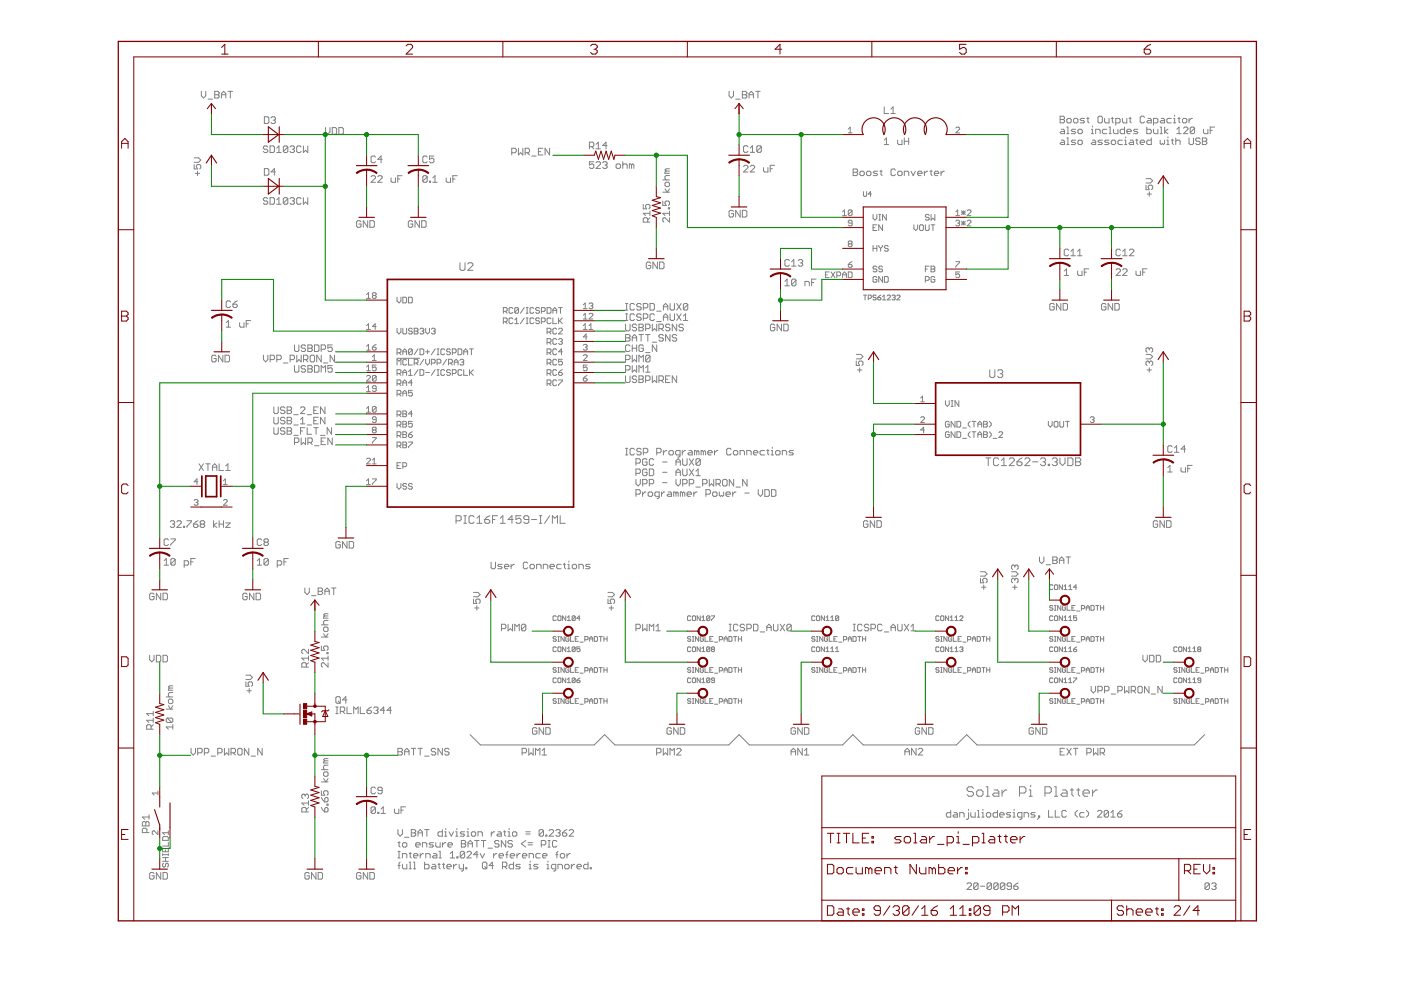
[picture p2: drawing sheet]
<svg xmlns="http://www.w3.org/2000/svg" width="297mm" height="210mm" viewBox="0 0 297 210" stroke-linecap="round" stroke-linejoin="round" font-family="sans-serif">
<g fill="none" stroke="#808080" stroke-width=".21">
<path d="M42.7 19.4v.9l.5 .5 .4-.5v-.9M45.5 19.4h.7l.3 .2-.3 .5 .3 .5-.3 .2h-.7zM48.3 19.4h1M48.8 19.4v1.4M154.6 19.4v.9l.4 .5 .5-.5v-.9M157.4 19.4h.7l.2 .2v.3l-.2 .2 .2 .2v.3l-.2 .2h-.7zM160.2 19.4h1M160.7 19.4v1.4M41.2 34.9v.9h.7l-.3-.5 .3-.4h.4l.3 .2v.5l-.3 .2M41.2 33.5h.9l.5 .4-.5 .5h-.9M41.4 36.8h.9M41.9 36.3v.9"/>
<path d="M44.1 21h.9M45.5 20.1h.7M46.9 20.1h1M46.9 20.8v-.9l.5-.5 .5 .5v.9M56 35.8h.8l.2 .2v.9l-.2 .2h-.8zM56 24.8h.8l.2 .2v1l-.2 .2h-.8zM56.8 31.2l-.3-.3h-.4l-.3 .5 .3 .2h.4l.3 .5-.3 .2h-.4l-.3-.2M57.3 30.9h.7l.2 .3v.9l-.2 .2h-.7zM57.5 25l.2-.2h.5l.2 .2v.3l-.2 .2M57.9 25.5h.3M58.2 25.5l.2 .2-.2 .5h-.5l-.2-.2M58.4 36.4h-.9l.7-.6v1.3"/>
<path d="M58.7 32.3h.9M58.7 31.4l.4-.5v1.4M61 31.2l-.2-.3h-.5l-.2 .3v.9M61 31.2v.9l-.2 .2h-.5l-.2-.2M61 31.2l-.9 .9M61.5 31.2l.2-.3h.5l.2 .3-.2 .4M62 31.6h.2M62.2 31.6l.2 .3-.2 .4h-.5l-.2-.2M63.8 31.2l-.2-.3h-.5l-.2 .3v.9l.2 .2h.5l.2-.2M64.3 30.9v1.4l.5-.4 .5 .4v-1.4M69 27.1v.9l.5 .5 .5-.5v-.9M70.4 27.1h.7l.3 .2v.9l-.3 .3h-.7z"/>
<path d="M71.8 27.1h.8l.2 .2v.9l-.2 .3h-.8zM78.7 37.5l.2-.2h.5l.2 .2v.2l-.9 1h.9M79.6 33.3l-.2-.2h-.5l-.2 .2v1l.2 .2h.5l.2-.2M80.1 37.5l.2-.2h.5l.2 .2v.2l-.9 1h.9M81 33.8h-.9l.7-.7v1.4M82.9 37.7v.7l.2 .3h.7v-1M84.3 38h.5M85.3 37.3h-1v1.4M90.6 33.3l-.3-.2h-.4l-.3 .2v1l.3 .2h.4l.3-.2M90.6 37.5l-.3-.2h-.4l-.3 .2v.9M90.6 37.5v.9l-.3 .3h-.4l-.3-.3M90.6 37.5l-1 .9"/>
<path d="M91.1 38.4h.2v.3h-.2zM91.8 38.7h.9M91.8 37.7l.4-.4v1.4M92 33.1h-.9v.7l.4-.3 .5 .3v.5l-.2 .2h-.5l-.2-.2M94.6 37.7v.7l.2 .3h.7v-1M96 38h.5M96.9 37.3h-.9v1.4M108.5 32.4h.7l.3-.2v-.5l-.3-.3h-.7v1.5M109.9 31.4v1.5l.5-.5 .4 .5v-1.5M111.3 32.4h.7l.3-.2v-.5l-.3-.3h-.7v1.5M111.8 32.4l.5 .5M112.8 33.1h.9"/>
<path d="M114.2 32.2h.4M115.1 31.4h-.9v1.5h.9M116.5 31.4v1.5l-.9-1.5v1.5M125 31.1h.7l.2-.2v-.5l-.2-.3h-.7v1.5M125.4 31.1l.5 .5M125.9 34.3h-.9v.7l.4-.2 .5 .2v.5l-.2 .2h-.5l-.2-.2M126.4 34.5l.2-.2h.5l.2 .2v.3l-.9 .9h.9M126.4 30.6l.5-.5v1.5M126.4 31.6h.9M127.8 34.5l.2-.2h.5l.2 .2-.2 .5M128.2 35h.3M128.5 35l.2 .2v.3l-.2 .2h-.5l-.2-.2"/>
<path d="M128.7 30.9h-.9l.7-.8v1.5M130.9 34.8h.4l.3 .2v.5l-.3 .2h-.4l-.3-.2v-.5zM132 35l.3-.2h.4l.3 .2v.7M132 34.3v1.4M133.9 35l-.5-.2v.9M133.9 35v.7M133.9 35l.3-.2 .2 .2v.7M140.5 38.1h1.4M141 38.9l.2-.3h.5l.2 .3v.4l-.2 .3h-.5l-.2-.3zM141.2 36.3l-.2 .2v.2h.9M141.2 36.3h.7M141.9 37.2h-.7l-.2 .2v.5l.2 .2"/>
<path d="M141.9 35.8h-.7l-.2 .2 .2 .3M156 21h.9M157.4 20.1h.7M157.6 35.3l.3-.2h.4l.3 .2v.2l-1 1h1M158.6 31.1l-.3-.2h-.4l-.3 .2v1l.3 .2h.4l.3-.2M158.8 20.8v-.9l.5-.5 .4 .5v.9M158.8 20.1h.9M159.1 35.3l.2-.2h.5l.2 .2v.2l-.9 1h.9M159.1 32.3h.9M159.1 31.4l.4-.5v1.4M161.4 31.1v1l-.2 .2h-.5l-.2-.2M161.4 31.1l-.2-.2h-.5l-.2 .2v1"/>
<path d="M161.4 31.1l-.9 1M161.9 35.5v.7l.2 .3h.7v-1M163.3 35.8h.5M164.2 35.1h-.9v1.4M179.9 27.4l.4-.4v1.2M179.9 28.2h.8M180.9 35.8h.7l.2 .3-.2 .4 .2 .5-.2 .2h-.7zM180.9 36.5h.7M182.3 36.5l.2-.2h.5l.2 .2v.5l-.2 .2h-.5l-.2-.2zM183.7 36.5l.3-.2h.4l.3 .2v.5l-.3 .2h-.4l-.3-.2zM186.1 36.3h-.7l-.3 .2 .3 .3h.4l.3 .2-.3 .2h-.7M186.6 36.3h.4"/>
<path d="M186.8 36.1v.9l.2 .2M187.5 30.6h.9M187.5 22.7v1.4h.9M187.5 29.7l.4-.4v1.3M188.9 24.1h.9M188.9 23.1l.5-.4v1.4M189.8 36.1l-.2-.3h-.5l-.2 .3v.9l.2 .2h.5l.2-.2M190.3 29.7v.7l.2 .2h.7v-.9M190.6 36.3h.4l.3 .2v.5l-.3 .2h-.4l-.3-.2v-.5zM191.7 37.2v-.9h.7l.3 .2v.7M191.7 29.3v1.3M191.7 30h1"/>
<path d="M192.7 29.3v1.3M193.1 36.3l.5 .9 .5-.9M194.6 36.8h.9l-.2-.5h-.5l-.2 .2v.5l.2 .2h.5M196 36.3v.9M196.7 36.3h-.3l-.4 .5M197.1 36.3h.5M197.4 36.1v.9l.2 .2M198.1 36.8h.9l-.2-.5h-.5l-.2 .2v.5l.2 .2h.5M199.5 36.3v.9M200.2 36.3h-.2l-.5 .5M202.6 27.2l.2-.2h.4l.3 .2v.2l-.9 .8h.9M224.8 24.6h.7l.2 .3-.2 .4 .2 .3v.2l-.2 .3h-.7z"/>
<path d="M224.8 25.3h.7M225 27.4h.5l.2 .2v.7h-.7l-.2-.2 .2-.2h.7M225 29.7h.5l.2 .3v.6h-.7l-.2-.2 .2-.2h.7M226.2 25.3l.2-.2h.5l.2 .2v.5l-.2 .3h-.5l-.2-.3zM226.2 28.3h.5M226.2 26.9h.2v1.4M226.2 29.3h.2v1.3M226.2 30.6h.5M227.6 25.3l.2-.2h.5l.2 .2v.5l-.2 .3h-.5l-.2-.3zM228.1 27.4h-.7l-.3 .2 .3 .3h.4l.3 .2-.3 .2h-.7M228.1 29.7h-.7l-.3 .3 .3 .2h.4l.3 .2-.3 .2h-.7M228.8 27.4h.4l.3 .2v.5l-.3 .2h-.4l-.3-.2v-.5z"/>
<path d="M228.8 29.7h.4l.3 .3v.4l-.3 .2h-.4l-.3-.2v-.4zM230 25.1h-.7l-.3 .2 .3 .3h.4l.3 .2-.3 .3h-.7M230.4 25.1h.5M230.7 24.9v.9l.2 .3M231.4 27.4h.2v.9M231.4 28.3h.4M231.6 26.7v.2M231.6 29.7h.5l.2 .3v.6h-.7l-.2-.2 .2-.2h.7M232.3 28.3v-.9h.7l.3 .2v.7M232.8 24.9l.2-.3h.5l.2 .3v.9l-.2 .3h-.5l-.2-.3zM233.7 29.7h-.7l-.2 .3 .9 .4-.2 .2h-.7M234.2 25.1v.7l.2 .3h.7v-1"/>
<path d="M234.7 27.4h-.7l-.3 .2v.5l.3 .2h.7M235.1 29.7h-.7l-.2 .3 .2 .2h.5l.2 .2-.2 .2h-.7M235.1 28.3h.5M235.1 26.9h.3v1.4M235.6 30l.2-.3h.5l.2 .3v.4l-.2 .2h-.5l-.2-.2zM235.6 25.1h.5M235.8 24.9v.9l.3 .3M236.1 27.4v.7l.2 .2h.7v-.9M236.6 26.1h.7l.2-.3v-.5l-.2-.2h-.7v1.4M238 29.7h-.7l-.3 .3v.4l.3 .2h.7M238 25.1v.7l.2 .3h.7v-1M238.4 26.9v1.4h-.7l-.2-.2v-.5l.2-.2h.7"/>
<path d="M238.4 29.7h.3v.9M238.4 30.6h.5M238.7 29v.3M238.9 27.9h.9l-.2-.5h-.5l-.2 .2v.5l.2 .2h.5M239.4 25.1h.4M239.6 29.7h.5l.2 .3v.6h-.7l-.2-.2 .2-.2h.7M239.6 24.9v.9l.2 .3M240.8 29.7h.5M241 29.5v.9l.3 .2M241.3 27.4h-.7l-.3 .2 .3 .3h.4l.3 .2-.3 .2h-.7M241.7 30.2h1l-.3-.5h-.4l-.3 .3v.4l.3 .2h.4M242.7 24.9l-.3-.3h-.4l-.3 .3v.9l.3 .3h.4l.3-.3"/>
<path d="M243 39.3v.9h.7l-.3-.5 .3-.4h.4l.3 .2v.5l-.3 .2M243 37.9h.9l.5 .4-.5 .5h-.9M243.1 26.9v1.4h.8l.2-.2v-.5l-.2-.2h-.8M243.4 25.1h.5l.2 .2v.8h-.7l-.3-.3 .3-.2h.7M244.1 29.3v1.3h-.7l-.3-.2v-.4l.3-.3h.7M244.6 26.1h.7l.2-.3v-.5l-.2-.2h-.7v1.4M244.6 27.4v.7l.2 .2h.7v-.9M246 29.7v.7l.2 .2 .2-.2 .3 .2 .2-.2v-.7M246 28.3h.4M246 26.9h.2v1.4M246.2 25.1h.5l.2 .2v.8h-.7l-.2-.3 .2-.2h.7M246.9 26.9v1.4"/>
<path d="M247.4 29.7h.2v.9M247.4 30.6h.5M247.6 27.4l-.7 .5 .7 .4M247.6 29v.3M248.3 25.1h-.7l-.2 .2v.5l.2 .3h.7M248.3 29.7h.5M248.6 29.5v.9l.2 .2M248.8 26.1h.5M248.8 25.1h.2v1M249 24.4v.2M249.3 30l.2-.3h.5l.2 .3v.6M249.3 29.3v1.3"/>
<path d="M249.5 27.4l.5-.5v1.4M249.5 28.3h.9M249.7 25.1h.5M250 24.9v.9l.2 .3M250.7 25.3l.2-.2h.5l.2 .2v.5l-.2 .3h-.5l-.2-.3zM250.9 27.2l.3-.3h.4l.3 .3v.2l-1 .9h1M252.1 25.1v1M252.1 29.3v1.1l.2 .2h.5l.2-.2v-1.1M252.8 25.1h-.2l-.5 .5M253.3 27.2v.9l-.3 .2h-.4l-.3-.2M253.3 27.2l-.3-.3h-.4l-.3 .3v.9M253.3 27.2l-1 .9"/>
<path d="M254.5 29.5l-.3-.2h-.5l-.2 .4 .2 .3h.5l.3 .2v.2l-.3 .2h-.5l-.2-.2M254.9 29.3h.7l.3 .2-.3 .5 .3 .4-.3 .2h-.7zM254.9 30h.7M255.2 27.4v.7l.2 .2h.7v-.9M256.6 27.6h.4M257.5 26.9h-.9v1.4M56.8 42.1l-.3-.2h-.4l-.3 .5 .3 .2h.4l.3 .5-.3 .2h-.4l-.3-.2M57.3 41.9h.7l.2 .2v1l-.2 .2h-.7zM58.7 42.4l.4-.5v1.4M58.7 43.3h.9M61 42.1l-.2-.2h-.5l-.2 .2v1M61 42.1v1l-.2 .2h-.5l-.2-.2"/>
<path d="M61 42.1l-.9 1M61.5 42.1l.2-.2h.5l.2 .2-.2 .5M62 42.6h.2M62.2 42.6l.2 .2-.2 .5h-.5l-.2-.2M63.8 42.1l-.2-.2h-.5l-.2 .2v1l.2 .2h.5l.2-.2M64.3 41.9v1.4l.5-.5 .5 .5v-1.4M76.5 47l-.2-.2h-.5l-.2 .2v1l.2 .2h.5l.2-.2v-.5h-.4M78 46.8v1.4l-1-1.4v1.4M78.4 46.8h.7l.3 .2v1l-.3 .2h-.7zM87.5 47l-.2-.2h-.5l-.2 .2v1l.2 .2h.5l.2-.2v-.5h-.5M88.9 46.8v1.4l-.9-1.4v1.4M89.4 46.8h.7l.2 .2v1l-.2 .2h-.7z"/>
<path d="M97.5 55.7v1.4l.3 .2h.5l.3-.2v-1.4M99.2 56l.2-.3h.6l.3 .3v.2l-1.1 1.1h1.1M136.4 43.3v1h.7l-.2-.5 .2-.5h.5l.2 .3v.4l-.2 .3M137.3 47.1v-.7l-.2-.2h-.5l-.2 .2v.7h1.4M137.8 45.2h-1.4l.5 .5M137.8 46.2l-.5 .4M137.8 44.7v1M138 55.8l-.3-.2h-.4l-.3 .2v.9l.3 .3h.4l.3-.3v-.4h-.5M139.4 55.6v1.4l-1-1.4v1.4M139.8 55.6h.7l.3 .2v.9l-.3 .3h-.7zM140.5 42.6v1h.7l-.2-.5v-.2l.2-.3h.5l.2 .3v.4l-.2 .3M140.5 40.7h1.4"/>
<path d="M141 40l.5 .7 .4-.7M141.7 44h.2v.3h-.2zM141.9 44.7v1M141.9 46.2v.9l-.9-.9-.5 .2v.5l.3 .2M141.9 45.2h-1.4l.5 .5M155.5 44.8l-.2-.2h-.5l-.2 .2v1l.2 .2h.5l.2-.2v-.5h-.5M156.9 44.6v1.4l-.9-1.4v1.4M157.4 44.6h.7l.2 .2v1l-.2 .2h-.7zM166.4 59.7l.5-.5v1.4M167.4 55.3l-.3-.3h-.5l-.2 .3v.9l.2 .2h.5l.3-.2M167.8 56.4h1M167.8 55.5l.5-.5v1.4"/>
<path d="M168.8 59.4v1l-.3 .2h-.4l-.3-.2M168.8 59.4l-.3-.2h-.4l-.3 .2v1M168.8 59.4l-1 1M169.2 55.3l.3-.3h.4l.3 .3-.3 .4M169.7 55.7h.2M169.9 55.7l.3 .3-.3 .4h-.4l-.3-.2M172.1 59.9h.5M173 59.2h-.9v1.4M175 58.3h.4M175.8 57.7h-.8v1.2h.8M176.2 57.7l.8 1.2M177 57.7l-.8 1.2"/>
<path d="M177.4 58.5h.6l.2-.2v-.4l-.2-.2h-.6v1.2M178.6 44.9l.4-.4v1.2M178.6 45.7h.9M178.6 58.3h.9M178.6 58.9v-.8l.4-.4 .5 .4v.8M179.9 56.1h.5l.3 .4-.3 .2h-.4l-.1-.2zM179.9 57.7h.5l.3 .2v.8l-.3 .2h-.5zM180 51.7l-.1 .2 .1 .4h.4l.3-.2-.3-.4M180 51.7l-.1-.2 .1-.4h.4l.3 .2-.3 .4M180 51.7h.4M180.7 44.7l-.8 .8M180.7 44.7l-.3-.2h-.4l-.1 .2v.8"/>
<path d="M180.7 47.3h-.7l-.1-.2 .1-.4h.4l.3 .2v.8l-.3 .2h-.4l-.1-.2M180.7 44.7v.8l-.3 .2h-.4l-.1-.2M180.7 55.5l-.8 .6M183.1 40.6v.9l.1 .1h.4l.1-.1v-.9M184.7 41.1h-.6l.5-.5v1M185.1 45.5v.8l.4 .4 .4-.4v-.8M185.1 52v1.3M185.1 48.3h.4M185.1 52.7h.8M185.9 47.7h-.8v1.2h.8M185.9 56.6l-.2-.2h-.4l-.2 .4 .2 .2h.4l.2 .4-.2 .2h-.4l-.2-.2M185.9 58.8l-.2-.2h-.4l-.2 .2v.8l.2 .2h.4l.2-.2v-.4h-.4"/>
<path d="M185.9 52v1.3M186.3 46.7h.4M186.3 45.5h.4M186.3 52v.3l.4 .4M186.5 45.5v1.2M186.7 52.7v.6M187.1 47.7v1.2l-.8-1.2v1.2M187.1 52v.3l-.4 .4M187.1 56.6l-.2-.2h-.4l-.2 .2 .2 .4h.4l.2 .2-.2 .4h-.4l-.2-.2M187.1 58.6v1.2l-.8-1.2v1.2M187.5 58.6h.6l.2 .2v.8l-.2 .2h-.6zM187.9 45.5v1.2l-.8-1.2v1.2"/>
<path d="M188.3 52.3l-.2-.3h-.4l-.2 .3 .2 .4h.4l.2 .2-.2 .4h-.4l-.2-.2M193.8 47.7v.8l.4 .4 .4-.4v-.8M195 47.9l.2-.2h.4l.2 .2v.8l-.2 .2h-.4l-.2-.2zM196.2 47.7v1l.2 .2h.4l.2-.2v-1M196.2 57h.4M196.2 59.4h.6l.2-.2v-.4l-.2-.2h-.6v1.2M197 45.7l-.2-.2h-.4l-.2 .4 .2 .2h.4l.2 .4-.2 .2h-.4l-.2-.2M197 56.4h-.8v1.2M197.4 45.5v1.2l.4-.4 .4 .4v-1.2M197.4 56.4h.6l.2 .2-.2 .4 .2 .4-.2 .2h-.6zM197.4 47.7h.8M197.4 57h.6"/>
<path d="M197.8 47.7v1.2M198.2 58.8l-.2-.2h-.4l-.2 .2v.8l.2 .2h.4l.2-.2v-.4h-.4M202.6 46.9l.2-.2h.4l.3 .2-.3 .4M202.6 45.7h.9M202.6 44.9l.5-.4v1.2M202.6 55.5h.9v.2l-.9 .8v.2M203.1 47.3h.1M203.2 47.3l.3 .2-.3 .4h-.4l-.2-.2M203.5 57.7h-.9v.6l.5-.2 .4 .2v.4l-.3 .2h-.4l-.2-.2M203.9 47.3h.8M203.9 44.7l.8 .8M203.9 45.1h.8"/>
<path d="M203.9 46.9l.8 .8M204.3 44.7v.8M204.3 46.9v.8M204.7 44.7l-.8 .8M204.7 46.9l-.8 .8M205.1 44.7l.2-.2h.4l.2 .2v.2l-.8 .8h.8M205.1 46.9l.2-.2h.4l.2 .2v.2l-.8 .8h.8M225.6 58.4h1M225.6 57.5l.5-.5v1.4M226.6 53.1l-.2-.3h-.5l-.3 .3v.9l.3 .2h.5l.2-.2M227.1 53.3l.4-.5v1.4M227.1 54.2h.9"/>
<path d="M228.5 53.3l.4-.5v1.4M228.5 57.5v.7l.2 .2h.7v-.9M228.5 54.2h.9M229.9 57.7h.5M230.8 57h-.9v1.4M236.6 57.2l.3-.2h.4l.3 .2v.3l-1 .9h1M237.6 53.1l-.3-.3h-.4l-.3 .3v.9l.3 .2h.4l.3-.2M238 57.2l.3-.2h.4l.3 .2v.3l-1 .9h1M238 54.2h1M238 53.3l.5-.5v1.4M239.4 53.1l.3-.3h.4l.3 .3v.2l-1 .9h1M240.9 57.5v.7l.2 .2h.7v-.9"/>
<path d="M242.3 57.7h.4M243.2 57h-.9v1.4M243.2 41.1h.9M243.7 40.7v.9M45.8 75.5l-.2-.2h-.5l-.2 .2v1l.2 .2h.5l.2-.2v-.5h-.4M47.2 75.3v1.4l-.9-1.4v1.4M47.7 75.3h.7l.3 .2v1l-.3 .2h-.7zM48 68.4l.4-.4v1.4M48 69.4h.9M48.9 64l-.2-.2h-.5l-.2 .2v1l.2 .2h.5l.2-.2M49.4 64.5h.7l.2 .5-.2 .2h-.5l-.2-.2zM50.3 63.8l-.9 .7"/>
<path d="M50.8 68.4v.7l.2 .3h.7v-1M52.2 68.7h.5M53.1 68h-.9v1.4M55.9 75.3v.9l.4 .5 .5-.5v-.9M57.3 76.2h.7l.2-.2v-.5l-.2-.2h-.7v1.4M58.7 76.2h.7l.2-.2v-.5l-.2-.2h-.7v1.4M60.1 77h.9M61.5 76.2h.7l.2-.2v-.5l-.2-.2h-.7v1.4M62.4 73.1v1.2l.3 .2h.4l.3-.2v-1.2M62.4 77.5v1.2l.3 .2h.4l.3-.2v-1.2M62.9 75.3v1.4l.5-.5 .5 .5v-1.4M64.3 76.2h.7l.3-.2v-.5l-.3-.2h-.7v1.4"/>
<path d="M64.8 77.7l-.2-.2h-.5l-.2 .5 .2 .2h.5l.2 .5-.2 .2h-.5l-.2-.2M64.8 73.4l-.2-.3h-.5l-.2 .5 .2 .2h.5l.2 .5-.2 .2h-.5l-.2-.2M64.8 76.2l.5 .5M65.3 77.5h.7l.2 .2-.2 .5 .2 .5-.2 .2h-.7zM65.3 73.1h.7l.2 .3-.2 .4 .2 .5-.2 .2h-.7zM65.3 73.8h.7M65.3 78.2h.7M66 75.3h.5l.2 .2v1l-.2 .2h-.5l-.2-.2v-1zM66.7 77.5h.7l.2 .2v1l-.2 .2h-.7zM66.7 73.1h.7l.2 .3v.9l-.2 .2h-.7zM68.1 74.1h.7l.2-.3v-.4l-.2-.3h-.7v1.4M68.1 78.9v-1.4l.5 .5 .4-.5v1.4"/>
<path d="M68.1 75.3v1.4l-.9-1.4v1.4M68.6 77h.9M70.4 77.5h-.9v.7l.5-.2 .4 .2v.5l-.2 .2h-.5l-.2-.2M70.4 73.1h-.9v.7l.5-.2 .4 .2v.5l-.2 .2h-.5l-.2-.2M70.9 75.3v1.4l-.9-1.4v1.4M77.7 62.5l.4-.4v1.2M77.7 69l.4-.4v1.2M77.7 73.4l.4-.4v1.2M77.7 77.8l.4-.4v1.2M77.7 63.3h.8M77.7 69.8h.8M77.7 74.2h.8"/>
<path d="M77.7 78.6h.8M77.7 79.8l.2-.2h.4l.2 .2v.2l-.8 .8h.8M79 73.6h.5l.3 .4-.3 .2h-.4l-.1-.2zM79 75.6l.4-.4v1.2M79 76.4h.8M79.1 62.7l-.1 .2 .1 .4h.4l.3-.2-.3-.4M79.1 62.7l-.1-.2 .1-.4h.4l.3 .2-.3 .4M79.1 62.7h.4M79.8 79.8l-.8 .8M79.8 77.4h-.8v.6l.4-.2 .4 .2v.4l-.3 .2h-.4l-.1-.2M79.8 79.8v.8l-.3 .2h-.4l-.1-.2M79.8 79.8l-.3-.2h-.4l-.1 .2v.8"/>
<path d="M79.8 69.2h-.8l.5-.6v1.2M79.8 73l-.8 .6M84.1 76h4.9M84.2 63v.8l.4 .4 .4-.4v-.8M84.2 69.6v.8l.4 .4 .4-.4v-.8M84.2 74.8h.6l.2-.2v-.4l-.2-.2h-.6v1.2M84.2 77.4v-1.2l.4 .4 .4-.4v1.2M84.2 79.2h.6l.2-.2v-.4l-.2-.2h-.6v1.2M84.6 74.8l.4 .4M84.6 79.2l.4 .4M85.4 63h.6l.2 .2v.8l-.2 .2h-.6zM85.4 69.6v1l.2 .2h.4l.2-.2v-1"/>
<path d="M85.4 75.2v-.8l.4-.4 .4 .4v.8M85.4 79.6v-.8l.4-.4 .4 .4v.8M85.4 74.6h.8M85.4 79h.8M86.2 76.4l-.2-.2h-.4l-.2 .2v.8l.2 .2h.4l.2-.2M86.6 63h.6l.2 .2v.8l-.2 .2h-.6zM86.6 76.2v1.2h.8M86.6 78.8l.4-.4v1.2M86.6 79.6h.8M87.4 69.8l-.2-.2h-.4l-.2 .2 .2 .4h.4l.2 .2-.2 .4h-.4l-.2-.2M87.4 74.2l-.2-.2h-.4l-.2 .2v.8M87.4 74.2v.8l-.2 .2h-.4l-.2-.2"/>
<path d="M87.4 74.2l-.8 .8M87.8 69.6h.6l.2 .2-.2 .4 .2 .4-.2 .2h-.6zM87.8 77h.6l.2-.2v-.4l-.2-.2h-.6v1.2M87.8 70.2h.6M88.2 77l.4 .4M88.6 74l-.8 1.2M88.6 78.4l-.8 1.2M89 69.8l.2-.2h.4l.3 .2-.3 .4M89 74h.6l.3 .2v.8l-.3 .2h-.6zM89 78.4h.6l.3 .2v.8l-.3 .2h-.6zM89.5 70.2h.1M89.6 70.2l.3 .2-.3 .4h-.4l-.2-.2"/>
<path d="M89.9 76.2l-.9 1.2M90.3 69.6v.8l.4 .4 .4-.4v-.8M90.3 76.2v.8l.4 .4 .4-.4v-.8M90.3 74.6h.8M90.3 79h.8M90.7 74.2v.8M91.5 69.8l.2-.2h.4l.2 .2-.2 .4M91.5 77h.6l.2-.2v-.4l-.2-.2h-.6v1.2M91.9 70.2h.2M92.1 70.2l.2 .2-.2 .4h-.4l-.2-.2M92.3 74l-.8 1.2M92.3 78.4l-.8 1.2"/>
<path d="M92.7 74h.4M92.7 75.2h.4M92.7 77h.6l.2-.2v-.4l-.2-.2h-.6v1.2M92.7 78.4h.4M92.7 79.6h.4M92.9 74v1.2M92.9 78.4v1.2M94.3 74.2l-.2-.2h-.4l-.2 .2v.8l.2 .2h.4l.2-.2M94.3 78.6l-.2-.2h-.4l-.2 .2v.8l.2 .2h.4l.2-.2M94.7 76.2l-.8 1.2M95.1 77h.6l.2-.2v-.4l-.2-.2h-.6v1.2M95.5 74.2l-.2-.2h-.4l-.2 .4 .2 .2h.4l.2 .4-.2 .2h-.4l-.2-.2"/>
<path d="M95.5 78.6l-.2-.2h-.4l-.2 .4 .2 .2h.4l.2 .4-.2 .2h-.4l-.2-.2M95.5 77l.4 .4M95.9 74.8h.6l.2-.2v-.4l-.2-.2h-.6v1.2M95.9 79.2h.6l.2-.2v-.4l-.2-.2h-.6v1.2M96.3 77.4v-.8l.4-.4 .4 .4v.8M96.3 76.8h.8M97.1 74h.6l.2 .2v.8l-.2 .2h-.6zM97.5 76.4l.2-.2h.4l.2 .2-.2 .4M97.9 78.6l-.2-.2h-.4l-.2 .2v.8l.2 .2h.4l.2-.2M97.9 76.8h.2M98.1 76.8l.2 .2-.2 .4h-.4l-.2-.2M98.3 74.6h.8"/>
<path d="M98.3 75.2v-.8l.4-.4 .4 .4v.8M98.3 78.4v1.2h.8M99.5 74h.9M99.5 78.4v1.2M99.7 79l.7 .6M99.9 74v1.2M100.4 78.4l-.9 .8M106.7 68.2h.6l.2-.2v-.4l-.2-.2h-.6v1.2M106.7 66h.6l.2-.2v-.4l-.2-.2h-.6v1.2M107.1 66l.4 .4M107.1 68.2l.4 .4M108.7 67.6l-.2-.2h-.4l-.2 .2v.8l.2 .2h.4l.2-.2"/>
<path d="M108.7 65.4l-.2-.2h-.4l-.2 .2v.8l.2 .2h.4l.2-.2M109.1 67.8l.4-.4v1.2M109.1 68.6h.8M109.9 65.4l-.2-.2h-.4l-.2 .2v.8M109.9 65.4v.8l-.2 .2h-.4l-.2-.2M109.9 65.4l-.8 .8M111.1 65.2l-.8 1.2M111.1 67.4l-.8 1.2M111.6 68.6h.4M111.6 65.2h.4M111.6 66.4h.4M111.6 67.4h.4"/>
<path d="M111.8 65.2v1.2M111.8 67.4v1.2M113.2 65.4l-.2-.2h-.4l-.2 .2v.8l.2 .2h.4l.2-.2M113.2 67.6l-.2-.2h-.4l-.2 .2v.8l.2 .2h.4l.2-.2M114.4 67.6l-.2-.2h-.4l-.2 .2 .2 .4h.4l.2 .2-.2 .4h-.4l-.2-.2M114.4 65.4l-.2-.2h-.4l-.2 .2 .2 .4h.4l.2 .2-.2 .4h-.4l-.2-.2M114.8 66h.6l.2-.2v-.4l-.2-.2h-.6v1.2M114.8 68.2h.6l.2-.2v-.4l-.2-.2h-.6v1.2M116 65.2h.6l.2 .2v.8l-.2 .2h-.6zM116 70.4h.6l.2-.2v-.4l-.2-.2h-.6v1.2M116 72.6h.6l.2-.2v-.4l-.2-.2h-.6v1.2M116 74.8h.6l.2-.2v-.4l-.2-.2h-.6v1.2"/>
<path d="M116 77h.6l.2-.2v-.4l-.2-.2h-.6v1.2M116 79.2h.6l.2-.2v-.4l-.2-.2h-.6v1.2M116.4 77l.4 .4M116.4 70.4l.4 .4M116.4 72.6l.4 .4M116.4 74.8l.4 .4M116.4 79.2l.4 .4M116.8 67.6l-.2-.2h-.4l-.2 .2v.8l.2 .2h.4l.2-.2M117.2 66.4v-.8l.4-.4 .4 .4v.8M117.2 67.4v1.2h.8M117.2 65.8h.8M118 69.8l-.2-.2h-.4l-.2 .2v.8l.2 .2h.4l.2-.2"/>
<path d="M118 72l-.2-.2h-.4l-.2 .2v.8l.2 .2h.4l.2-.2M118 74.2l-.2-.2h-.4l-.2 .2v.8l.2 .2h.4l.2-.2M118 76.4l-.2-.2h-.4l-.2 .2v.8l.2 .2h.4l.2-.2M118 78.6l-.2-.2h-.4l-.2 .2v.8l.2 .2h.4l.2-.2M118.4 79h.6l.2 .4-.2 .2h-.4l-.2-.2zM118.4 67.4v1.2M118.4 69.8l.2-.2h.4l.2 .2v.2l-.8 .8h.8M118.4 65.2h.8M118.4 72l.2-.2h.4l.2 .2-.2 .4M118.6 68l.6 .6M118.8 65.2v1.2M118.8 72.4h.2"/>
<path d="M119 72.4l.2 .2-.2 .4h-.4l-.2-.2M119.2 76.2h-.8v.6l.4-.2 .4 .2v.4l-.2 .2h-.4l-.2-.2M119.2 74.6h-.8l.6-.6v1.2M119.2 67.4l-.8 .8M119.2 78.4l-.8 .6M123.7 69.8h.8M123.7 75.4l.2-.2h.4l.2 .2v.2l-.8 .8h.8M123.7 64.6l.4-.4v1.2M123.7 66.8l.4-.4v1.2M123.7 69l.4-.4v1.2M123.7 65.4h.8M123.7 67.6h.8"/>
<path d="M123.7 73.2l.2-.2h.4l.2 .2-.2 .4M124.1 73.6h.2M124.3 73.6l.2 .2-.2 .4h-.4l-.2-.2M124.5 77.4h-.8v.6l.4-.2 .4 .2v.4l-.2 .2h-.4l-.2-.2M124.5 71.4h-.8l.6-.6v1.2M124.5 79.6l-.8 .6M124.9 64.5l.2-.3h.4l.2 .3-.2 .4M124.9 66.6l.2-.2h.4l.2 .2v.2l-.8 .8h.8M124.9 69.8h.8M124.9 69l.4-.4v1.2M125.3 64.9h.2M125.5 64.9l.2 .1-.2 .4h-.4l-.2-.1"/>
<path d="M132.6 68.7v1.2l.3 .2h.4l.3-.2v-1.2M132.6 70.9h.7l.3 .3v.2l-.3 .2 .3 .3v.2l-.3 .2h-.7zM132.6 76.2h.7l.3-.2v-.5l-.3-.2h-.7v1.4M132.6 78.4h.7l.3-.2v-.5l-.3-.2h-.7v1.4M132.6 79.7v1.2l.3 .2h.4l.3-.2v-1.2M132.6 64.3h.5M132.6 65.7h.5M132.6 67.9h.5M132.6 66.5h.5M132.6 71.6h.7M132.9 64.3v1.4M132.9 66.5v1.4"/>
<path d="M133.6 73.4l-.3-.3h-.4l-.3 .3v.9l.3 .2h.4l.3-.2M134 72.3v-.9l.5-.5 .5 .5v.9M134 75.3v1.4l.5-.5 .5 .5v-1.4M134 77.5v1.4l.5-.5 .5 .5v-1.4M134 73.1v1.4M134 73.8h1M134 71.6h1M134.5 64.6l-.2-.3h-.5l-.2 .3v.9l.2 .2h.5l.2-.2M134.5 66.8l-.2-.3h-.5l-.2 .3v.9l.2 .2h.5l.2-.2M135 69l-.3-.3h-.4l-.3 .3 .3 .4h.4l.3 .3-.3 .4h-.4l-.3-.2M135 73.1v1.4M135 79.9l-.3-.2h-.4l-.3 .5 .3 .2h.4l.3 .5-.3 .2h-.4l-.3-.2"/>
<path d="M135.5 68.7h.7l.2 .3-.2 .4 .2 .5-.2 .2h-.7zM135.5 76.7v-1.4l.4 .5 .5-.5v1.4M135.5 78.9v-1.4l.4 .5 .5-.5v1.4M135.5 79.7h.7l.2 .2-.2 .5 .2 .5-.2 .2h-.7zM135.5 69.4h.7M135.5 70.9h.9M135.9 64.6l-.2-.3h-.5l-.2 .3 .2 .4h.5l.2 .3-.2 .4h-.5l-.2-.2M135.9 66.8l-.2-.3h-.5l-.2 .3 .2 .4h.5l.2 .3-.2 .4h-.5l-.2-.2M135.9 70.9v1.4M136.4 65.3h.7l.3-.3v-.4l-.3-.3h-.7v1.4M136.4 67.5h.7l.3-.3v-.4l-.3-.3h-.7v1.4M136.4 73.4l-.2-.3h-.5l-.2 .3v.9l.2 .2h.5l.2-.2v-.5h-.5"/>
<path d="M136.9 78l.5-.5v1.4M136.9 69.7h.7l.2-.3v-.4l-.2-.3h-.7v1.4M136.9 74.8h.9M136.9 78.9h.9M136.9 70.9h.9M137.4 70.9v1.4M137.8 64.3h.7l.2 .3v.9l-.2 .2h-.7zM137.8 75.5l-.2-.2h-.5l-.2 .2v1M137.8 75.5v1l-.2 .2h-.5l-.2-.2M137.8 75.5l-.9 1M138.3 68.7v1.4l.5-.4 .4 .4v-1.4M138.3 79.7v1.4l.5-.5 .4 .5v-1.4"/>
<path d="M138.3 72.6h.9M138.7 66.8l-.2-.3h-.5l-.2 .3v.9l.2 .2h.5l.2-.2M139.2 73.1v1.4l-.9-1.4v1.4M139.2 66h1M139.2 68.2h1M139.7 69.7h.7l.3-.3v-.4l-.3-.3h-.7v1.4M140.2 69.7l.5 .4M140.7 65.7v-.9l.4-.5 .5 .5v.9M140.7 67.9v-.9l.4-.5 .5 .5v.9M140.7 71.2l-.3-.3h-.5l-.2 .5 .2 .2h.5l.3 .3v.2l-.3 .2h-.5l-.2-.2M140.7 65h.9M140.7 67.2h.9"/>
<path d="M142 69l-.2-.3h-.4l-.3 .3 .3 .4h.4l.2 .3-.2 .4h-.4l-.3-.2M142 70.9v1.4l-.9-1.4v1.4M142 79.7h-.9v1.4h.9M142.1 64.3v1.2l.2 .2h.5l.2-.2v-1.2M142.1 66.5v1.2l.2 .2h.5l.2-.2v-1.2M143.5 64.3l.9 1.4M143.5 66.5l.9 1.4M143.5 71.2l-.3-.3h-.4l-.3 .5 .3 .2h.4l.3 .5-.3 .2h-.4l-.3-.2M143.5 68.7v1.4l-1-1.4v1.4M143.5 79.7v1.4l-1-1.4v1.4M144.4 64.3l-.9 1.4M144.4 66.5l-.9 1.4"/>
<path d="M144.9 69l-.2-.3h-.5l-.2 .3 .2 .4h.5l.2 .3-.2 .4h-.5l-.2-.2M144.9 67.9h.9M144.9 67l.5-.5v1.4M145.8 64.6l-.2-.3h-.5l-.2 .3v.9M145.8 64.6v.9l-.2 .2h-.5l-.2-.2M145.8 64.6l-.9 .9M164.3 69l-.3-.3h-.4l-.3 .3v.9l.3 .2h.4l.3-.2v-.5h-.5M165.7 68.7v1.4l-.9-1.4v1.4M166.2 68.7h.7l.2 .3v.9l-.2 .2h-.7zM166.4 60.6h1M170.7 60.6v-.9h.7l.2 .2v.7M181.5 76.6v.9h.8l-.3-.5v-.2l.3-.2h.4l.3 .2v.5l-.3 .2"/>
<path d="M181.5 75.1h1l.5 .5-.5 .5h-1M181.8 78.4h.9M182.3 78v.9M183.1 62.6h.6M183.4 62.6v1M184.1 63.2h.5l.1-.1v-.4l-.1-.1h-.5v1M185.8 62.7l-.2-.1h-.3l-.2 .1 .2 .4h.3l.2 .1-.2 .4h-.3l-.2-.2M186.1 63.1h.5l.2 .3-.2 .2h-.3l-.2-.2zM186.8 62.6l-.7 .5M187.1 63.6h.7M187.1 62.9l.4-.3v1M188.1 62.7l.2-.1h.3l.2 .1-.7 .9h.7"/>
<path d="M189.1 62.7l.2-.1h.3l.2 .1-.2 .4M189.5 63.1h.1M189.6 63.1l.2 .1-.2 .4h-.3l-.2-.2M190.1 62.7l.2-.1h.3l.2 .1-.7 .9h.7M209.8 78.4v1.4l.3 .2h.6l.2-.2v-1.4M211.5 78.7l.3-.3h.5l.3 .3v.3l-.3 .2M212 79.2h.3M212.3 79.2l.3 .3v.3l-.3 .2h-.5l-.3-.2M223.5 64.6l-.2-.3h-.5l-.2 .3v.9l.2 .2h.5l.2-.2v-.5h-.4M224.9 64.3v1.4l-.9-1.4v1.4M225.4 64.3h.7l.2 .3v.9l-.2 .2h-.7zM234.5 64.6l-.2-.3h-.5l-.2 .3v.9l.2 .2h.5l.2-.2v-.5h-.5"/>
<path d="M235.9 64.3v1.4l-1-1.4v1.4M236.4 64.3h.7l.2 .3v.9l-.2 .2h-.7zM243 75.1h.9l.5 .5-.5 .5h-.9M243.2 78.4h.9M243.7 74v.2M243.7 76.8v.2M243.7 78v.9M243.7 76.8l-.3-.2-.4 .2v.5l.2 .2M243.7 74l-.3-.3-.4 .3v.4l.2 .3M243.7 76.8l.2-.2 .5 .2v.5l-.3 .2M243.7 74l.2-.3 .5 .3v.4l-.3 .3M42.2 98.3l.9 1.5"/>
<path d="M43.1 98.3l-.9 1.5M43.6 98.3h1M44.1 98.3v1.5M45 99.8v-1l.5-.5 .5 .5v1M45 99.1h1M46.5 98.3v1.5h.9M47.9 99.8h.9M47.9 98.8l.4-.5v1.5M58.1 88.5v1.1l.2 .3h.5l.2-.3v-1.1M58.1 86.3v1.2l.2 .2h.5l.2-.2v-1.2M58.1 90.7v1.1l.2 .3h.5l.2-.3v-1.1M60.4 90.9l-.2-.2h-.5l-.2 .2v.2l.2 .3h.5l.2 .2-.2 .5h-.5l-.2-.3"/>
<path d="M60.4 86.5l-.2-.2h-.5l-.2 .2v.2l.2 .3h.5l.2 .2-.2 .5h-.5l-.2-.2M60.4 88.7l-.2-.2h-.5l-.2 .2v.2l.2 .3h.5l.2 .2-.2 .5h-.5l-.2-.3M60.9 86.3h.7l.2 .2v.2l-.2 .3 .2 .2v.3l-.2 .2h-.7zM60.9 88.5h.7l.2 .2v.2l-.2 .3 .2 .2v.2l-.2 .3h-.7zM60.9 89.2h.7M60.9 90.7h.7l.2 .2v.2l-.2 .3 .2 .2v.2l-.2 .3h-.7zM60.9 91.4h.7M60.9 87h.7M62.3 87.9h.9M62.3 90.1h.9M62.3 92.3h.9M62.4 93.8h.7l.3-.2v-.5l-.3-.2h-.7v1.4"/>
<path d="M63.7 86.5l.2-.2h.5l.2 .2v.2l-.9 1h.9M63.7 89.9h.9M63.7 88.9l.5-.4v1.4M63.7 91.4h.5M63.9 92.9v1.4l.4-.5 .5 .5v-1.4M64.6 90.7h-.9v1.4M65.1 87.9h1M65.1 90.1h1M65.1 90.7v1.4h1M65.3 93.8h.7l.2-.2v-.5l-.2-.2h-.7v1.4M65.7 93.8l.5 .5M66.5 89.2h.5"/>
<path d="M66.5 90.7h1M66.5 87h.5M66.7 94.5h.9M67 90.7v1.4M67.5 88.5h-1v1.4h1M67.5 86.3h-1v1.4h1M67.9 92.3h1M68.1 93.6h.5M68.9 86.3v1.4l-1-1.4v1.4M68.9 88.5v1.4l-1-1.4v1.4M69 92.9h-.9v1.4h.9M70.3 90.7v1.4l-.9-1.4v1.4"/>
<path d="M70.4 92.9v1.4l-.9-1.4v1.4M77.7 82.2l.4-.4v1.2M77.7 86.6l.4-.4v1.2M77.7 97.3l.2-.1h.4l.2 .1v.3l-.8 .8h.8M77.7 83h.8M77.7 87.4h.8M79 92.8h.8v.2l-.8 .8v.2M79 97.6l.4-.4v1.2M79 98.4h.8M79.1 91.2l-.1-.2 .1-.4h.4l.3 .2-.3 .4M79.1 91.2l-.1 .2 .1 .4h.4l.3-.2-.3-.4M79.1 91.2h.4"/>
<path d="M79.8 82.4h-.7l-.1-.2 .1-.4h.4l.3 .2v.8l-.3 .2h-.4l-.1-.2M79.8 86.4v.8l-.3 .2h-.4l-.1-.2M79.8 89h-.7l-.1-.2 .1-.4h.4l.3 .2v.8l-.3 .2h-.4l-.1-.2M79.8 86.4l-.3-.2h-.4l-.1 .2v.8M79.8 86.4l-.8 .8M84.2 98.7h.4M84.2 81.4h.6l.2-.2v-.4l-.2-.2h-.6v1.2M84.2 83.6h.6l.2-.2v-.4l-.2-.2h-.6v1.2M84.2 87.9h.6l.2-.1v-.4l-.2-.3h-.6v1.2M84.2 90.1h.6l.2-.2v-.4l-.2-.2h-.6v1.3M84.2 92.4h.6l.2-.3v-.4l-.2-.2h-.6v1.3M84.2 94.5h.6l.2-.2v-.4l-.2-.2h-.6v1.2"/>
<path d="M84.6 83.6l.4 .4M84.6 81.4l.4 .4M84.6 87.9l.4 .4M84.6 90.1l.4 .5M84.6 92.4l.4 .4M84.6 94.5l.4 .4M85 98.1h-.8v1.2h.8M85.4 81.8v-.8l.4-.4 .4 .4v.8M85.4 84v-.8l.4-.4 .4 .4v.8M85.4 87.1h.6l.2 .3-.2 .4 .2 .4-.2 .1h-.6zM85.4 89.3h.6l.2 .2-.2 .4 .2 .4-.2 .3h-.6zM85.4 91.5h.6l.2 .2-.2 .4 .2 .4-.2 .3h-.6z"/>
<path d="M85.4 93.7h.6l.2 .2-.2 .4 .2 .4-.2 .2h-.6zM85.4 98.9h.6l.2-.2v-.4l-.2-.2h-.6v1.2M85.4 81.2h.8M85.4 83.4h.8M85.4 87.8h.6M85.4 89.9h.6M85.4 92.1h.6M85.4 94.3h.6M86.6 93.7h.8v.2l-.8 .8v.2M86.6 92.1h.6l.2 .4-.2 .3h-.4l-.2-.3zM87.4 89.3h-.8v.6l.6-.2 .2 .2v.4l-.2 .3h-.4l-.2-.3M87.4 82.8h-.8v.6l.4-.2 .4 .2v.4l-.2 .2h-.4l-.2-.2"/>
<path d="M87.4 81.2h-.8l.6-.6v1.2M87.4 87.8h-.8l.6-.7v1.2M87.4 91.5l-.8 .6M116 81.4h.6l.2-.2v-.4l-.2-.2h-.6v1.2M116.4 81.4l.4 .4M118 80.8l-.2-.2h-.4l-.2 .2v.8l.2 .2h.4l.2-.2M118.4 80.6h.8v.2l-.8 .8v.2M123.7 80.2h.6l.2 .4-.2 .2h-.4l-.2-.2zM132.6 96.5h.5M132.6 95.1h.5M132.9 95.1v1.4M134.5 95.3l-.2-.2h-.5l-.2 .2v.9l.2 .3h.5l.2-.3"/>
<path d="M134.8 98.2h.7l.3-.2v-.5l-.3-.2h-.7v1.4M135.5 80.4h.7M135.9 95.3l-.2-.2h-.5l-.2 .2 .2 .5h.5l.2 .2-.2 .5h-.5l-.2-.3M136.4 96h.7l.3-.2v-.5l-.3-.2h-.7v1.4M136.9 80.6h.7l.2-.2v-.5l-.2-.2h-.7v1.4M137.2 99.7l-.3-.3h-.4l-.3 .3v.9l.3 .3h.4l.3-.3v-.5h-.5M137.2 97.5l-.3-.2h-.4l-.3 .2v.9l.3 .3h.4l.3-.3v-.4h-.5M137.7 99.4h.7l.2 .3v.9l-.2 .3h-.7zM138.6 97.5l-.2-.2h-.5l-.2 .2v.9l.2 .3h.5l.2-.3M139.2 96h.7l.3-.2v-.5l-.3-.2h-.7v1.4M139.7 80.6h.7l.3-.2v-.5l-.3-.2h-.7v1.4M140.2 80.6l.5 .5"/>
<path d="M140.5 98h.9M140.7 95.5v1M141.1 80.4h.5M141.4 95.5h-.3l-.4 .5M141.8 95.8l.3-.3h.4l.3 .3v.4l-.3 .3h-.4l-.3-.3zM143.3 98h1M143.3 98.7v-1l.5-.4 .5 .4v1M144.2 96.5h-.7l-.3-.3v-.4l.3-.3h.7v1.2l-.5 .2M144.7 95.5v1M144.7 97.3v1.1l.3 .3h.4l.3-.3v-1.1M144.7 99.4v1.2l.3 .3h.4l.3-.3v-1.2M145.4 95.5h-.3l-.4 .5"/>
<path d="M146.1 95.5h.4l.3 .3v.7h-.7l-.3-.3 .3-.2h.7M146.1 97.3l1 1.4M146.1 99.4l1 1.5M147.1 97.3l-1 1.4M147.1 99.4l-1 1.5M147.6 99.9l.4-.5v1.5M147.7 95.8l-.4-.3v1M147.7 95.8v.7M147.7 95.8l.3-.3 .2 .3v.7M148.5 97.5l-.2-.2h-.5l-.2 .2v.9M148.5 97.5v.9l-.2 .3h-.5l-.2-.3M148.5 97.5l-.9 .9"/>
<path d="M149.1 95.8l-.4-.3v1M149.1 95.8v.7M149.1 95.8l.3-.3 .2 .3v.7M150.1 96h.9l-.2-.5h-.5l-.2 .3v.4l.2 .3h.5M151.5 95.5v1M152.2 95.5h-.2l-.5 .5M155 95.3l-.2-.2h-.5l-.2 .2v.9l.2 .3h.5l.2-.3M155.5 95.8l.2-.3h.5l.2 .3v.4l-.2 .3h-.5l-.2-.3zM156.9 96.5v-1h.7l.2 .3v.7M158.3 96.5v-1h.7l.3 .3v.7M159.7 96h1l-.3-.5h-.4l-.3 .3v.4l.3 .3h.4M162.1 95.5h-.7l-.3 .3v.4l.3 .3h.7"/>
<path d="M162.6 95.5h.4M162.8 95.3v.9l.2 .3M163.5 96.5h.5M163.5 95.5h.2v1M163.7 94.8v.3M164.4 95.8l.3-.3h.4l.3 .3v.4l-.3 .3h-.4l-.3-.3zM165.9 96.5v-1h.7l.2 .3v.7M168.2 95.5h-.7l-.2 .3 .2 .2h.5l.2 .2-.2 .3h-.7M195.2 84.4l.4-.4v1.2M195.2 88.6l.2-.2h.4l.2 .2v.2l-.8 .8h.8M195.2 85.2h.8M196 91.2h-.8l.6-.6v1.2"/>
<path d="M200.4 85v.8l.5 .4 .4-.4v-.8M201.3 89.5l-.2-.2h-.4l-.3 .2v.8l.3 .3h.4l.2-.3v-.4h-.4M201.3 91.7l-.2-.2h-.4l-.3 .2v.8l.3 .3h.4l.2-.3v-.4h-.4M201.7 86.2h.4M201.7 85h.4M201.9 85v1.2M202.5 89.3v1.3l-.8-1.3v1.3M202.5 91.5v1.3l-.8-1.3v1.3M202.9 91.5h.6l.2 .2v.8l-.2 .3h-.6zM202.9 89.3h.6l.2 .2v.8l-.2 .3h-.6zM203.3 85v1.2l-.8-1.2v1.2M204.1 90.7h.8"/>
<path d="M204.1 92.9h.8M205.7 89.3l-.4 .4v.4l.4 .5M205.7 91.5l-.4 .4v.5l.4 .4M206.1 89.3h.8M206.1 91.5h.8M206.5 89.3v1.3M206.5 91.5v1.3M207.3 89.9h.8M207.3 92.1h.8M207.3 90.6v-.9l.4-.4 .4 .4v.9M207.3 92.8v-.9l.4-.4 .4 .4v.9M208.5 89.3h.6l.2 .2-.2 .4 .2 .4-.2 .3h-.6z"/>
<path d="M208.5 91.5h.6l.2 .2-.2 .4 .2 .4-.2 .3h-.6zM208.5 89.9h.6M208.5 92.1h.6M209 97.1h1.1M209.5 97.1v1.6M209.7 89.3l.4 .4v.4l-.4 .5M209.7 91.5l.4 .4v.5l-.4 .4M210.5 92.9h.8M211.7 97.4l-.2-.3h-.6l-.2 .3v1l.2 .3h.6l.2-.3M211.8 91.7l.2-.2h.4l.2 .2v.2l-.8 .9h.8M212.3 98.7h1.1M212.3 97.6l.6-.5v1.6"/>
<path d="M214 97.4l.2-.3h.6l.3 .3v.2l-1.1 1.1h1.1M215.6 97.9h.8l.3 .3v.2l-.3 .3h-.5l-.3-.3zM216.7 97.1l-.5 .3-.6 .5M217.3 97.4l.3-.3h.5l.3 .3v.2l-1.1 1.1h1.1M218.9 97.9h1.1M220.6 97.4l.3-.3h.5l.3 .3v.2l-.3 .3M221.1 97.9h.3M221.4 97.9l.3 .3v.2l-.3 .3h-.5l-.3-.3M222.2 98.4h.3v.3h-.3zM222.3 89.3v.8l.4 .5 .4-.5v-.8M223.1 97.4l.3-.3h.5l.3 .3v.2l-.3 .3M223.5 89.5l.2-.2h.4l.2 .2v.8l-.2 .3h-.4l-.2-.3z"/>
<path d="M223.6 97.9h.3M223.9 97.9l.3 .3v.2l-.3 .3h-.5l-.3-.3M224.7 89.3v1l.2 .3h.4l.2-.3v-1M224.7 97.1v1.1l.6 .5 .5-.5v-1.1M225.9 89.3h.8M226.3 89.3v1.3M226.4 97.1h.8l.3 .3v1l-.3 .3h-.8zM228 97.1h.9l.2 .3v.2l-.2 .3 .2 .3v.2l-.2 .3h-.9zM228 97.9h.9M231.2 88.6l.2-.2h.4l.2 .2-.2 .4M231.6 89h.2M231.8 89l.2 .2-.2 .4h-.4l-.2-.2"/>
<path d="M247.6 99.1l.5-.4v1.4M248.5 94.7l-.2-.2h-.5l-.2 .2v1l.2 .2h.5l.2-.2M249 95.9h.9M249 95l.5-.5v1.4M250.4 99.1v.7l.3 .3h.7v-1M251.4 95.2h-1l.7-.7v1.4M251.8 99.4h.5M252.8 98.7h-1v1.4M34.8 118.9l.5-.5v1.4M34.8 119.8h.9M35.7 114.5l-.2-.2h-.5l-.2 .2v.9l.2 .3h.5l.2-.3M36.1 110.6l.2-.2h.5l.2 .2-.2 .5"/>
<path d="M36.2 114.3h.9v.2l-.9 .9v.3M36.6 111.1h.2M36.8 111.1l.2 .3-.2 .4h-.5l-.2-.2M37.1 118.7v.9l-.2 .2h-.5l-.2-.2M37.1 118.7l-.2-.3h-.5l-.2 .3v.9M37.1 118.7l-.9 .9M37.5 110.6l.2-.2h.5l.2 .2v.3l-.9 .9h.9M38.9 111.6h.2v.2h-.2zM39.1 119.8h.7l.2-.2v-.5l-.2-.2h-.7v1.4M39.6 110.4h1v.2l-1 1v.2M40.4 119.1h.5M41 111.1h.7l.3 .5-.3 .2h-.4l-.3-.2z"/>
<path d="M41.2 106.1l.2-.2h.4l.2 .2-.2 .4M41.4 118.4h-1v1.4M41.6 106.5h.2M41.8 106.5l.2 .2-.2 .4h-.4l-.2-.2M42 110.4l-1 .7M42 102.2h-.8l.6-.7v1.2M42.7 111.1l-.3-.2 .3-.5h.4l.3 .2v.3l-.3 .2M42.7 111.1h.4M42.7 111.1l-.3 .3 .3 .4h.4l.3-.2v-.2l-.3-.3M45.3 110.4v1.4M46 110.9l-.7 .5 .7 .4M46.5 110.4v1.4"/>
<path d="M46.5 111.1h.9M47.4 101.9l.4-.4v1.2M47.4 106.1l.2-.2h.4l.2 .2v.2l-.8 .8h.8M47.4 102.7h.8M47.4 110.4v1.4M47.9 110.9h.9l-.9 .9h.9M54.5 119.8h1M54.5 118.9l.5-.5v1.4M55.5 114.5l-.3-.2h-.4l-.3 .2v.9l.3 .3h.4l.3-.3M56.2 115l-.2 .2 .2 .5h.5l.2-.3-.2-.4M56.2 115l-.2-.3 .2-.4h.5l.2 .2-.2 .5M56.2 115h.5"/>
<path d="M56.9 118.7v.9l-.2 .2h-.5l-.2-.2M56.9 118.7l-.2-.3h-.5l-.2 .3v.9M56.9 118.7l-.9 .9M58.8 119.8h.7l.2-.2v-.5l-.2-.2h-.7v1.4M60.2 119.1h.5M61.1 118.4h-.9v1.4M72.2 115l-.3-.2h-.4l-.3 .2v1l.3 .2h.4l.3-.2v-.5h-.5M73.6 114.8v1.4l-1-1.4v1.4M74 114.8h.7l.3 .2v1l-.3 .2h-.7zM77.7 101.9l.4-.4v1.2M77.7 102.7h.8M79 101.5h.8v.2l-.8 .9v.1"/>
<path d="M84.2 102.5v.8l.4 .4 .4-.4v-.8M86.2 102.7l-.2-.2h-.4l-.2 .4 .2 .2h.4l.2 .4-.2 .2h-.4l-.2-.2M87.4 102.7l-.2-.2h-.4l-.2 .2 .2 .4h.4l.2 .2-.2 .4h-.4l-.2-.2M96.7 110.4h.8l.3-.2v-.6l-.3-.3h-.8v1.7M98.3 109.3h.6M98.3 111h.6M98.6 109.3v1.7M100.5 109.6l-.3-.3h-.5l-.3 .3v1.1l.3 .3h.5l.3-.3M101.1 111h1.1M101.1 109.9l.5-.6v1.7M102.8 110.2h.8l.2 .2v.3l-.2 .3h-.6l-.2-.3zM103.8 109.3l-.5 .3-.5 .6"/>
<path d="M104.1 119.2v1.2l.3 .2h.4l.3-.2v-1.2M104.4 110.2h.5M105.5 109.3h-1.1v1.7M106.1 111h1M106.1 109.9l.5-.6v1.7M106.5 119.7h-.7l-.3 .2 1 .5-.3 .2h-.7M108.4 119.7v.9M108.8 110.2h-1.1l.8-.9v1.7M109.1 119.7h-.3l-.4 .4M110.5 109.3h-1.1v.9l.5-.3h.3l.3 .3v.5l-.3 .3h-.6l-.2-.3M111.9 119.4l-.2-.2h-.5l-.2 .2v1l.2 .2h.5l.2-.2M112.1 110.2h-.8l-.3-.3v-.3l.3-.3h.5l.3 .3v1.1l-.3 .3h-.5l-.3-.3"/>
<path d="M112.4 119.9l.2-.2h.5l.2 .2v.5l-.2 .2h-.5l-.2-.2zM112.7 110.2h1.1M114.3 109.3h.6M114.3 111h.6M114.6 109.3v1.7M116.5 109.3l-1 1.7M117.1 111v-1.7l.5 .6 .6-.6v1.7M118.8 109.3v1.7h1M119 119.7h-.7l-.3 .2v.5l.3 .2h.7M119.4 119.7h.5M119.7 119.4v1l.2 .2M120.4 119.7h.2v.9"/>
<path d="M120.6 119v.2M121.3 119.9l.3-.2h.4l.3 .2v.5l-.3 .2h-.4l-.3-.2zM125.1 119.7h-.7l-.3 .2 .3 .2h.5l.2 .3-.2 .2h-.8M134.8 100.4h.7l.3-.3v-.4l-.3-.3h-.7v1.5M134.8 101.6v1l.5 .4 .5-.4v-1M134.8 104.8h.7l.3-.3v-.4l-.3-.3h-.7v1.4M136.2 102.6h.7l.3-.3v-.4l-.3-.3h-.7v1.4M136.2 104.3v.9M136.9 104.3h-.2l-.5 .5M137.6 104.3h.5l.3 .2v.5l-.3 .2h-.5l-.2-.2v-.5zM137.7 102.6h.7l.2-.3v-.4l-.2-.3h-.7v1.4M139.8 105.2h-.7l-.3-.2v-.5l.3-.2h.7v1.2l-.5 .2"/>
<path d="M140.3 104.3v.9M140.5 100.1h.9M140.5 102.3h.9M140.9 104.3h-.2l-.4 .5M141.7 104.3h.4l.3 .2v.7h-.7l-.3-.2 .3-.2h.7M143.3 104.5l.3-.2 .2 .2v.7M143.3 104.5l-.2-.2h-.3v.9M143.3 100.9v-1l.5-.5 .5 .5v1M143.3 101.6v1l.5 .4 .5-.4v-1M143.3 104.5v.7M143.3 100.1h1M144.7 104.5l-.4-.2v.9"/>
<path d="M144.7 104.5v.7M144.7 104.5l.2-.2 .3 .2v.7M144.7 102.6h.7l.3-.3v-.4l-.3-.3h-.7v1.4M145.7 104.8h.9l-.2-.5h-.5l-.2 .2v.5l.2 .2h.5M146.1 102.6h.8l.2-.3v-.4l-.2-.3h-.8v1.4M147.1 104.3v.9M147.6 100.9h.9M147.6 103.3h.9M147.8 104.3h-.2l-.5 .5M149 102.6h.7l.2-.3v-.4l-.2-.3h-.7v1.4M149.7 104.8h.7l.2-.3v-.4l-.2-.3h-.7v1.4M150.4 101.6v1.4l.5-.4 .4 .4v-1.4"/>
<path d="M151.3 104.3h.5l.2 .2v.5l-.2 .2h-.5l-.2-.2v-.5zM151.8 102.6h.7l.2-.3v-.4l-.2-.3h-.7v1.4M152.3 102.6l.4 .4M152.5 104.3v.7l.2 .2 .3-.2 .2 .2 .2-.2v-.7M153.4 101.6h.5l.3 .3v.9l-.3 .2h-.5l-.2-.2v-.9zM153.9 104.8h1l-.3-.5h-.4l-.3 .2v.5l.3 .2h.4M155.3 104.3v.9M155.6 101.6v1.4l-1-1.4v1.4M156 103.3h1M156 104.3h-.2l-.5 .5M157.9 104.5h1M158.4 101.6v1.4l-.9-1.4v1.4"/>
<path d="M160.8 103.8v1l.4 .4 .5-.4v-1M162.2 103.8h.7l.2 .3v.9l-.2 .2h-.7zM163.6 103.8h.7l.2 .3v.9l-.2 .2h-.7zM184 110.6l-.2-.2h-.5l-.2 .2v1l.2 .2h.5l.2-.2v-.5h-.4M185.4 110.4v1.4l-.9-1.4v1.4M185.9 110.4h.7l.3 .2v1l-.3 .2h-.7zM220.4 118.1v.9l.5 .5 .4-.5v-.9M221.8 119.7h.9M223.2 118.1h.7l.3 .2-.3 .5 .3 .5-.3 .2h-.7zM223.2 118.8h.7M224.6 118.8h1M224.6 119.5v-.9l.5-.5 .5 .5v.9"/>
<path d="M226 118.1h1M226.5 118.1v1.4M245.4 110.6l-.2-.2h-.4l-.3 .2v1l.3 .2h.4l.2-.2v-.5h-.4M246.9 110.4v1.4l-1-1.4v1.4M247.3 110.4h.8l.2 .2v1l-.2 .2h-.8zM247.6 100.1h.9M31.7 138.9v1l.5 .4 .5-.4v-1M32.7 126l-.3-.2h-.4l-.3 .2v.9l.3 .3h.4l.3-.3v-.4h-.5M33.1 138.9h.7l.3 .3v.9l-.3 .2h-.7zM34.1 125.8v1.4l-1-1.4v1.4M34.6 138.9h.7l.2 .3v.9l-.2 .2h-.7zM34.6 125.8h.7l.2 .2v.9l-.2 .3h-.7z"/>
<path d="M52.4 126l-.2-.2h-.5l-.2 .2v.9l.2 .3h.5l.2-.3v-.4h-.5M53.8 125.8v1.4l-.9-1.4v1.4M54.3 125.8h.7l.2 .2v.9l-.2 .3h-.7zM64.6 124.7v.9l.5 .5 .5-.5v-.9M65.4 139.6h-1.4l.5 .4M65.4 137.7v.9l-.9-.9h-.3l-.2 .2v.5l.2 .2M65.4 139.1v.9M66 126.3h1M67.5 124.7h.7l.2 .2-.2 .5 .2 .4-.2 .3h-.7zM67.5 125.4h.7M68.1 137v.9h.8l-.3-.7 .3-.2h.4l.3 .2v.5l-.3 .2M68.1 135.1h1.5"/>
<path d="M68.1 132.5h1.5M68.6 133.2l.3-.3h.4l.3 .3v.4l-.3 .3h-.4l-.3-.3zM68.6 134.4l.5 .7 .5-.7M68.9 130.6l-.3 .2v.3h1M68.9 130.6h.7M68.9 126.1v-1l.4-.4 .5 .4v1M68.9 125.4h.9M69.3 138.4h.3v.2h-.3zM69.6 139.1v.9M69.6 139.6h-1.5l.5 .4M69.6 131.6h-.7l-.3 .2v.4l.3 .3M69.6 130.1h-.7l-.3 .3 .3 .2"/>
<path d="M70.3 124.7h.9M70.8 124.7v1.4M100.4 127v1h.7l-.2-.7 .2-.3h.5l.2 .3v.4l-.2 .3M100.4 125.6h.9l.5 .5-.5 .4h-.9M100.6 128.9h1M101.1 128.4v1M106.3 133.3h.7l.3-.2v-.5l-.3-.2h-.7v1.4M107 120.1h.9l-.2-.4h-.5l-.2 .2v.5l.2 .2h.5M107.7 132.4v1.4l.5-.5 .5 .5v-1.4M109.1 133.8v-1.4l.5 .4 .5-.4v1.4M111.5 132.6l-.9 .9M111.5 132.6l-.2-.2h-.5l-.2 .2v.9"/>
<path d="M111.5 132.6v.9l-.2 .3h-.5l-.2-.3M113.8 120.6v-.9h.7l.2 .2v.7M115.2 120.6v-.9h.7l.2 .2v.7M116.6 120.1h.9l-.2-.4h-.5l-.2 .2v.5l.2 .2h.5M117.9 130.7l-.1-.1h-.4l-.1 .1v.7l.1 .2 .5-.2M117.9 135.1l-.1-.1h-.4l-.1 .3 .1 .2h.4l.1 .3-.1 .2h-.4l-.1-.2M117.9 137.3l-.1-.1h-.4l-.1 .1v.7l.1 .2h.4l.1-.2M118.3 135h.3M118.3 136h.3M118.4 137.2h.4l.1 .1v.7l-.1 .2h-.4l-.1-.2v-.7zM118.4 130.6h.4l.1 .1v.7l-.1 .2-.5-.2v-.7zM118.4 135v1"/>
<path d="M119.6 135v1l-.7-1v1M120 130.6v1l-.7-1v1M120 137.2v1l-.7-1v1M120.3 131.6h.7M120.3 130.9l.3-.3v1M120.3 137.5l.3-.3v1M120.3 138.2h.7M120.4 120.6h.4M120.6 135.1l-.1-.1h-.4l-.1 .1v.7l.1 .2h.4l.1-.2v-.3h-.3M121 135v1h.6M122 137.3v.7l-.2 .2h-.3l-.2-.2M122 130.7l-.2-.1h-.3l-.2 .1v.7"/>
<path d="M122 137.3l-.2-.1h-.3l-.2 .1v.7M122 130.7v.7l-.2 .2-.5-.2M122 135.5h.3M122 130.7l-.7 .7M122 137.3l-.7 .7M122.6 135h-.6v1h.6M122.7 120.6v-.9h.7l.3 .2v.7M123 137.2h-.7v.5l.3-.2 .4 .2-.2 .5h-.3l-.2-.2M123 131.1h-.7l.5-.5v1M123 136.1h.7M124 135.6h.5l.2-.1v-.4l-.2-.1h-.5v1M125 136v-.7l.3-.3 .4 .3v.7"/>
<path d="M125 135.5h.7M126 135h.5l.2 .1v.7l-.2 .2h-.5zM127 135h.7M127.4 135v1M128 135.5h.7M128 135v1M128.7 135v1M128.9 125.6h.9l.5 .5-.5 .4h-.9M128.9 127v1h.7l-.2-.5 .2-.5h.5l.2 .3v.4l-.2 .3M129.1 128.9h1M129.6 128.4v1M134.8 133.3h.7l.3-.2v-.5l-.3-.2h-.7v1.4"/>
<path d="M136.2 132.4v1.4l.5-.5 .5 .5v-1.4M137.7 133.8v-1.4l.4 .4 .5-.4v1.4M139.1 133.8h.9M139.1 132.8l.4-.4v1.4M146.5 130.7l-.2-.1h-.4l-.1 .1v.7l.1 .2 .6-.2M146.5 135.1l-.2-.1h-.4l-.1 .3 .1 .2h.4l.2 .3-.2 .2h-.4l-.1-.2M146.5 137.3l-.2-.1h-.4l-.1 .1v.7l.1 .2h.4l.2-.2M146.8 135h.3M146.8 136h.3M147 130.6h.3l.2 .1v.7l-.2 .2-.5-.2v-.7zM147 137.2h.3l.2 .1v.7l-.2 .2h-.3l-.2-.2v-.7zM147 135v1"/>
<path d="M148.1 135v1l-.6-1v1M148.5 130.6v1l-.7-1v1M148.5 137.2v1l-.7-1v1M148.8 130.9l.3-.3v1M148.8 131.6h.7M148.8 137.5l.3-.3v1M148.8 138.2h.7M149.1 135.1l-.1-.1h-.4l-.1 .1v.7l.1 .2h.4l.1-.2v-.3h-.3M149.5 135v1h.7M150.5 137.3l-.2-.1h-.3l-.2 .1v.7M150.5 130.7v.7l-.2 .2-.5-.2M150.5 135.5h.3"/>
<path d="M150.5 137.3v.7l-.2 .2h-.3l-.2-.2M150.5 130.7l-.2-.1h-.3l-.2 .1v.7M150.5 130.7l-.7 .7M150.5 137.3l-.7 .7M150.8 130.6h.7l-.7 1M151 137.7l-.2-.2 .2-.3h.3l.2 .1-.2 .4M151 137.7l-.2 .1 .2 .4h.3l.2-.2-.2-.3M151 137.7h.3M151.2 135h-.7v1h.7M151.5 136.1h.7M152.5 135.6h.5l.2-.1v-.4l-.2-.1h-.5v1M153.5 135.5h.7"/>
<path d="M153.5 136v-.7l.4-.3 .3 .3v.7M154.5 135h.5l.2 .1v.7l-.2 .2h-.5zM154.6 133.8h.4M154.6 132.4h.4M154.8 132.4v1.4M155.5 135h.7M155.9 135v1M156.4 132.6l-.2-.2h-.5l-.2 .2v.9l.2 .3h.5l.2-.3M156.5 135.5h.7M156.5 135v1M157.2 135v1M157.9 132.6l-.3-.2h-.4l-.3 .2 .3 .5h.4l.3 .2-.3 .5h-.4l-.3-.3"/>
<path d="M158.3 133.3h.7l.3-.2v-.5l-.3-.2h-.7v1.4M159.8 132.4h.7l.2 .2v.9l-.2 .3h-.7zM161.2 134h.9M162.6 133.8v-1l.4-.4 .5 .4v1M162.6 133.1h.9M164 132.4v1.1l.2 .3h.5l.2-.3v-1.1M165.4 132.4l.9 1.4M166.3 132.4l-.9 1.4M167.8 132.6l-.3-.2h-.4l-.3 .2v.9M167.8 132.6v.9l-.3 .3h-.4l-.3-.3M167.8 132.6l-1 .9M172.8 137.3l-.2-.1h-.3l-.2 .1v.7l.2 .2h.3l.2-.2"/>
<path d="M172.8 135.1l-.2-.1h-.3l-.2 .3 .2 .2h.3l.2 .3-.2 .2h-.3l-.2-.2M172.8 130.7l-.2-.1h-.3l-.2 .1v.7l.2 .2 .5-.2M173.1 130.7l.2-.1h.3l.2 .1v.7l-.2 .2-.5-.2zM173.1 135h.3M173.1 136h.3M173.1 137.3l.2-.1h.3l.2 .1v.7l-.2 .2h-.3l-.2-.2zM173.3 135v1M174.5 135v1l-.7-1v1M174.8 130.6v1l-.7-1v1M174.8 137.2v1l-.7-1v1M175.1 131.6h.7M175.1 130.9l.4-.3v1"/>
<path d="M175.1 137.5l.4-.3v1M175.1 138.2h.7M175.5 135.1l-.2-.1h-.3l-.2 .1v.7l.2 .2h.3l.2-.2v-.3h-.4M175.8 135v1h.7M176.1 131.6h.7M176.1 138.2h.7M176.1 130.9l.4-.3v1M176.1 137.5l.4-.3v1M176.8 135.5h.3M177.1 137.5l.4-.3v1M177.1 138.2h.7M177.5 135h-.7v1h.7"/>
<path d="M177.8 130.7v.7l-.1 .2-.6-.2M177.8 136.1h.7M177.8 130.7l-.7 .7M177.8 130.7l-.1-.1h-.4l-.2 .1v.7M178.8 135.6h.5l.2-.1v-.4l-.2-.1h-.5v1M179.9 135.5h.6M179.9 136v-.7l.3-.3 .3 .3v.7M180.8 135h.6l.1 .1v.7l-.1 .2h-.6zM180.9 133.8h.5M180.9 132.4h.5M181.1 132.4v1.4M181.9 135h.6"/>
<path d="M182.2 135v1M182.8 132.6l-.3-.2h-.4l-.3 .2v.9l.3 .3h.4l.3-.3M182.9 135.5h.6M182.9 135v1M183.5 135v1M184.2 132.6l-.2-.2h-.5l-.2 .2 .2 .5h.5l.2 .2-.2 .5h-.5l-.2-.3M184.7 133.3h.7l.2-.2v-.5l-.2-.2h-.7v1.4M187 132.6l-.2-.2h-.5l-.2 .2v.9l.2 .3h.5l.2-.3M187.5 134h.9M188.9 133.8v-1l.5-.4 .4 .4v1M188.9 133.1h.9M190.3 132.4v1.1l.3 .3h.4l.3-.3v-1.1"/>
<path d="M191.7 132.4l1 1.4M192.7 132.4l-1 1.4M193.1 133.8h1M193.1 132.8l.5-.4v1.4M199.1 130.7l-.2-.1h-.3l-.2 .1v.7l.2 .2 .5-.2M199.1 135.1l-.2-.1h-.3l-.2 .3 .2 .2h.3l.2 .3-.2 .2h-.3l-.2-.2M199.1 137.3l-.2-.1h-.3l-.2 .1v.7l.2 .2h.3l.2-.2M199.4 130.7l.2-.1h.3l.2 .1v.7l-.2 .2-.5-.2zM199.4 135h.4M199.4 136h.4M199.4 137.3l.2-.1h.3l.2 .1v.7l-.2 .2h-.3l-.2-.2zM199.6 135v1"/>
<path d="M200.8 135v1l-.7-1v1M201.1 130.6v1l-.7-1v1M201.1 137.2v1l-.7-1v1M201.5 131.6h.6M201.5 130.9l.3-.3v1M201.5 137.5l.3-.3v1M201.5 138.2h.6M201.8 135.1l-.2-.1-.5 .1v.7l.2 .2 .5-.2v-.3h-.3M202.1 135v1h.7M202.5 131.6h.6M202.5 138.2h.6M202.5 130.9l.3-.3v1"/>
<path d="M202.5 137.5l.3-.3v1M203.1 135.5h.4M203.5 130.7l.1-.1h.4l.2 .1v.2l-.7 .7h.7M203.5 137.3l.1-.1h.4l.2 .1-.2 .4M203.8 135h-.7v1h.7M203.8 137.7h.2M204 137.7l.2 .1-.2 .4h-.4l-.1-.2M204.2 136.1h.6M205.1 135.6h.6l.1-.1v-.4l-.1-.1h-.6v1M206.2 136v-.7l.3-.3 .3 .3v.7M206.2 135.5h.6M207.2 135h.5l.2 .1v.7l-.2 .2h-.5z"/>
<path d="M207.9 122.6v1h.7l-.3-.5 .3-.5h.4l.3 .3v.4l-.3 .3M207.9 121.2h.9l.5 .5-.5 .5h-.9M208.1 124.5h.9M208.2 135h.7M208.5 135v1M208.6 124v1M209.2 135.5h.7M209.2 135v1M209.9 135v1M214.5 121.2h.9l.5 .5-.5 .5h-.9M214.7 124.5h.9M215.2 120l-.3-.2-.4 .2v.5l.2 .2"/>
<path d="M215.2 122.9l-.3-.3h-.2l-.2 .3v.4l.2 .3M215.2 120l.2-.2 .5 .2v.5l-.3 .2M215.2 122.9l.2-.3h.2l.3 .3v.4l-.3 .3M215.2 120v.3M215.2 122.9v.2M215.2 124v1M223.2 130.7l-.1-.1h-.4l-.2 .1v.7l.2 .2 .5-.2M223.2 124.2l-.1-.2h-.4l-.2 .2v.6l.2 .2h.4l.1-.2M223.2 128.5l-.1-.1h-.4l-.2 .3 .2 .2h.4l.1 .3-.1 .2h-.4l-.2-.2M223.2 135.1l-.1-.1h-.4l-.2 .3 .2 .2h.4l.1 .3-.1 .2h-.4l-.2-.2M223.2 137.3l-.1-.1h-.4l-.2 .1v.7l.2 .2h.4l.1-.2M223.6 130.7l.1-.1h.4l.1 .1v.7l-.1 .2-.5-.2z"/>
<path d="M223.6 135h.3M223.6 136h.3M223.6 124.2l.1-.2h.4l.1 .2v.6l-.1 .2h-.4l-.1-.2zM223.6 137.3l.1-.1h.4l.1 .1v.7l-.1 .2h-.4l-.1-.2zM223.6 128.4h.3M223.6 129.4h.3M223.7 128.4v1M223.7 135v1M224.9 128.4v1l-.7-1v1M224.9 135v1l-.7-1v1M225.3 124v1l-.7-1v1M225.3 130.6v1l-.7-1v1"/>
<path d="M225.3 137.2v1l-.7-1v1M225.6 131.6h.7M225.6 124.3l.3-.3v1M225.6 130.9l.3-.3v1M225.6 137.5l.3-.3v1M225.6 138.2h.7M225.6 125h.7M225.9 128.5l-.2-.1-.4 .1v.7l.1 .2 .5-.2v-.3h-.3M225.9 135.1l-.2-.1-.4 .1v.7l.1 .2 .5-.2v-.3h-.3M226.3 128.4v1h.6M226.3 135v1h.6M226.6 131.6h.7"/>
<path d="M226.6 138.2h.7M226.6 130.9l.3-.3v1M226.6 124.3l.3-.3v1M226.6 137.5l.3-.3v1M226.6 125h.7M227.3 135.5h.3M227.3 128.9h.3M227.6 137.7h.5l.2 .3-.2 .2h-.3zM227.9 128.4h-.6v1h.6M227.9 135h-.6v1h.6M228.3 130.6h-.7v.5l.3-.2 .4 .2v.3l-.2 .2-.5-.2M228.3 136.1h.7"/>
<path d="M228.3 129.6h.7M228.3 124.5h-.7l.5-.5v1M228.3 137.2l-.7 .5M229.3 135.6h.5l.2-.1v-.4l-.2-.1h-.5v1M229.3 129.1h.5l.2-.2v-.4l-.2-.1h-.5v1M230.3 129.4v-.7l.3-.3 .4 .3v.7M230.3 136v-.7l.3-.3 .4 .3v.7M230.3 135.5h.7M230.3 128.9h.7M231.3 135h.5l.2 .1v.7l-.2 .2h-.5zM231.3 128.4h.5l.2 .1v.7l-.2 .2h-.5zM232.3 135h.7"/>
<path d="M232.3 128.4h.7M232.7 128.4v1M232.7 135v1M233.3 135.5h.7M233.3 128.4v1M233.3 135v1M233.3 128.9h.7M234 128.4v1M234 135v1M242.3 138.9v1l.5 .4 .4-.4v-1M243.7 138.9h.7l.3 .3v.9l-.3 .2h-.7zM245.2 138.9h.7l.2 .3v.9l-.2 .2h-.7z"/>
<path d="M249.6 137.3l-.2-.1h-.4l-.1 .1v.7l.1 .2h.4l.2-.2M249.9 137.3l.2-.1h.3l.2 .1v.7l-.2 .2h-.3l-.2-.2zM251.6 137.2v1l-.7-1v1M251.9 137.5l.3-.3v1M251.9 138.2h.7M252.9 137.5l.4-.3v1M252.9 138.2h.7M254.1 137.7l-.2-.2 .2-.3 .5 .1-.2 .4M254.1 137.7h.3M254.1 137.7l-.2 .1 .2 .4 .5-.2-.2-.3M32 154.6v-.7l-.2-.3h-.5l-.2 .3v.7h1.4M32.5 152.7h-1.4l.5 .5"/>
<path d="M32.5 151.3h-1.4l.5 .5M32.5 153.6l-.5 .5M32.5 150.8v1M32.5 152.3v.9M35.2 150.3h1.4M35.2 147.8h1.4M35.5 152.3h.9l.2 .2v.5l-.2 .2M35.5 152.3l-.3 .2v.5l.3 .2h.9M35.5 152.3l.9 .9M35.7 148.5l.2-.3h.5l.2 .3v.4l-.2 .3h-.5l-.2-.3zM35.7 149.6l.5 .7 .4-.7M35.9 145.9l-.2 .4h.9"/>
<path d="M35.9 145.9h.7M36.6 154.1h-1.4l.5 .5M36.6 153.6v1M36.6 146.8h-.7l-.2 .3v.4l.2 .3M36.6 145.4h-.7l-.2 .2 .2 .3M40.5 158.7v.9l.5 .5 .4-.5v-.9M41.9 159.6h.7l.3-.2v-.5l-.3-.2h-.7v1.4M43.3 159.6h.7l.3-.2v-.5l-.3-.2h-.7v1.4M46.2 159.6h.7l.2-.2v-.5l-.2-.2h-.7v1.4M47.6 158.7v1.4l.4-.5 .5 .5v-1.4M49 159.6h.7l.2-.2v-.5l-.2-.2h-.7v1.4M49.4 159.6l.5 .5"/>
<path d="M50.6 158.7h.5l.2 .2v1l-.2 .2h-.5l-.2-.2v-1zM52.1 144.6v.9h.7l-.2-.7 .2-.2h.5l.2 .2v.5l-.2 .2M52.1 143.2h1l.4 .4-.4 .5h-1M52.4 146.5h.9M52.7 158.7v1.4l-.9-1.4v1.4M52.8 146v.9M55.6 158.7v1.4l-.9-1.4v1.4M64.9 141.4v-.7l-.2-.2h-.5l-.2 .2v.7h1.4M65.4 140.5l-.5 .5M69.6 140.5v.9l-1-.9-.5 .2v.5l.3 .2M71.2 147.9l.3-.2h.4l.3 .2v1l-.3 .2h-.4l-.3-.2zM71.2 151.3h.5"/>
<path d="M71.2 149.9h.5M71.5 149.9v1.4M71.7 148.6l.5 .5M72.2 150.8h.7l.2-.2v-.5l-.2-.2h-.7v1.4M72.6 150.8l.5 .5M73.6 149.9v1.4h.9M73.6 148.4h-1l.7-.7v1.4M75 151.3v-1.4l.5 .5 .4-.5v1.4M76.4 149.9v1.4h.9M77.8 150.6h.7l.2 .5-.2 .2h-.5l-.2-.2zM78.7 149.9l-.9 .7M79.2 150.1l.3-.2h.4l.3 .2-.3 .5"/>
<path d="M79.7 150.6h.2M79.9 150.6l.3 .2-.3 .5h-.4l-.3-.2M81.6 150.6h-1l.7-.7v1.4M83 150.6h-.9l.7-.7v1.4M84.4 158.7h.7l.2 .2v.2l-.2 .3 .2 .2v.3l-.2 .2h-.7zM84.4 159.4h.7M85.8 159.4h.9M87.2 158.7h.9M87.7 158.7v1.4M88.6 158.7h1M89.1 158.7v1.4M92.4 158.9l-.3-.2h-.4l-.3 .4 .3 .3h.4l.3 .2v.3l-.3 .2h-.4l-.3-.2"/>
<path d="M93.8 158.7v1.4l-.9-1.4v1.4M95.2 158.9l-.2-.2h-.5l-.2 .2 .2 .5h.5l.2 .2-.2 .5h-.5l-.2-.2M99.7 155.8l2.2 2.1h24.1l2.2-2.1 2.2 2.1h24.1l2.2-2.1 2.2 2.1h19.7l2.2-2.1 2.2 2.1h19.8l2.2-2.1 2.2 2.1h46l2.2-2.1M110.7 159.6h.7l.2-.2v-.5l-.2-.2h-.7v1.4M112.1 158.7v1.4l.5-.5 .5 .5v-1.4M113.8 154.5l-.2-.2h-.5l-.2 .2v.9l.2 .3h.5l.2-.3v-.4h-.4M114.9 159.1l.5-.4v1.4M115.3 154.3v1.4l-1-1.4v1.4M115.7 154.3h.7l.2 .2v.9l-.2 .3h-.7zM117.9 148.3l-.1-.2h-.4l-.1 .4 .1 .1h.4l.1 .4-.1 .1h-.4l-.1-.1M117.9 141.7l-.1-.2h-.4l-.1 .2 .1 .3h.4l.1 .2-.1 .4h-.4l-.1-.2M117.9 143.9l-.1-.2h-.4l-.1 .2v.7l.1 .1h.4l.1-.1"/>
<path d="M118.3 141.5h.3M118.3 142.6h.3M118.3 148.1h.3M118.3 149.1h.3M118.4 141.5v1.1M118.4 148.1v1M118.4 143.7h.4l.1 .2v.7l-.1 .1h-.4l-.1-.1v-.7zM119.6 141.5v1.1l-.7-1.1v1.1M119.6 148.1v1l-.7-1v1M120 143.7v1l-.7-1v1M120.3 144.1l.3-.4v1M120.3 144.7h.7"/>
<path d="M120.6 141.7l-.1-.2h-.4l-.1 .2v.7l.1 .2h.4l.1-.2v-.4h-.3M120.6 148.3l-.1-.2h-.4l-.1 .2v.7l.1 .1h.4l.1-.1v-.4h-.3M121 141.5v1.1h.6M121 148.1v1h.6M122 143.9l-.2-.2h-.3l-.2 .2v.7M122 143.9v.7l-.2 .1h-.3l-.2-.1M122 142h.3M122 148.6h.3M122 143.9l-.7 .7M122.3 144.2h.5l.2 .4-.2 .1h-.3l-.2-.1zM122.6 141.5h-.6v1.1h.6M122.6 148.1h-.6v1h.6"/>
<path d="M123 142.7h.7M123 149.3h.7M123 143.7l-.7 .5M124 148.8h.5l.2-.2v-.3l-.2-.2h-.5v1M124 142.2h.5l.2-.2v-.3l-.2-.2h-.5v1.1M125 142.6v-.7l.3-.4 .4 .4v.7M125 149.1v-.6l.3-.4 .4 .4v.6M125 142h.7M125 148.6h.7M126 141.5h.5l.2 .2v.7l-.2 .2h-.5zM126 148.1h.5l.2 .2v.7l-.2 .1h-.5zM127 141.5h.7"/>
<path d="M127 148.1h.7M127.4 141.5v1.1M127.4 148.1v1M128 141.5v1.1M128 148.1v1M128 142h.7M128 148.6h.7M128.7 141.5v1.1M128.7 148.1v1M139.2 159.6h.7l.2-.2v-.5l-.2-.2h-.7v1.4M140.6 158.7v1.4l.5-.5 .5 .5v-1.4M142.3 154.5l-.2-.2h-.5l-.2 .2v.9l.2 .3h.5l.2-.3v-.4h-.4"/>
<path d="M143.5 158.9l.2-.2h.5l.2 .2v.2l-.9 1h.9M143.8 154.3v1.4l-1-1.4v1.4M144.2 154.3h.7l.3 .2v.9l-.3 .3h-.7zM146.5 143.9l-.2-.2h-.4l-.1 .2v.7l.1 .1h.4l.2-.1M146.5 141.7l-.2-.2h-.4l-.1 .2 .1 .3h.4l.2 .2-.2 .4h-.4l-.1-.2M146.5 148.3l-.2-.2h-.4l-.1 .4 .1 .1h.4l.2 .4-.2 .1h-.4l-.1-.1M146.8 143.9l.2-.2h.3l.2 .2v.7l-.2 .1h-.3l-.2-.1zM146.8 141.5h.3M146.8 142.6h.3M146.8 148.1h.3M146.8 149.1h.3M147 141.5v1.1"/>
<path d="M147 148.1v1M148.1 141.5v1.1l-.6-1.1v1.1M148.1 148.1v1l-.6-1v1M148.5 143.7v1l-.7-1v1M148.8 144.1l.3-.4v1M148.8 144.7h.7M149.1 141.7l-.1-.2h-.4l-.1 .2v.7l.1 .2h.4l.1-.2v-.4h-.3M149.1 148.3l-.1-.2h-.4l-.1 .2v.7l.1 .1h.4l.1-.1v-.4h-.3M149.5 141.5v1.1h.7M149.5 148.1v1h.7M150.5 143.9v.7l-.2 .1h-.3l-.2-.1M150.5 142h.3"/>
<path d="M150.5 148.6h.3M150.5 143.9l-.2-.2h-.3l-.2 .2v.7M150.5 143.9l-.7 .7M151.2 141.5h-.7v1.1h.7M151.2 148.1h-.7v1h.7M151.5 144.2h-.5l-.2-.1 .2-.4h.3l.2 .2v.7l-.2 .1h-.3l-.2-.1M151.5 142.7h.7M151.5 149.3h.7M152.5 142.2h.5l.2-.2v-.3l-.2-.2h-.5v1.1M152.5 148.8h.5l.2-.2v-.3l-.2-.2h-.5v1M153.5 142h.7M153.5 148.6h.7"/>
<path d="M153.5 142.6v-.7l.4-.4 .3 .4v.7M153.5 149.1v-.6l.4-.4 .3 .4v.6M154.5 141.5h.5l.2 .2v.7l-.2 .2h-.5zM154.5 148.1h.5l.2 .2v.7l-.2 .1h-.5zM155.5 141.5h.7M155.5 148.1h.7M155.9 141.5v1.1M155.9 148.1v1M156.5 142h.7M156.5 148.6h.7M156.5 141.5v1.1M156.5 148.1v1"/>
<path d="M157.2 141.5v1.1M157.2 148.1v1M167.7 159.4h1M168.7 154.5l-.3-.2h-.4l-.3 .2v.9l.3 .3h.4l.3-.3v-.4h-.5M170.1 154.3v1.4l-1-1.4v1.4M170.1 158.7v1.4l-1-1.4v1.4M170.6 159.1l.4-.4v1.4M170.6 154.3h.7l.2 .2v.9l-.2 .3h-.7zM172.8 141.7l-.2-.2h-.3l-.2 .2 .2 .3h.3l.2 .2-.2 .4h-.3l-.2-.2M173.1 141.5h.3M173.1 142.6h.3M173.3 141.5v1.1"/>
<path d="M174.5 141.5v1.1l-.7-1.1v1.1M175.5 141.7l-.2-.2h-.3l-.2 .2v.7l.2 .2h.3l.2-.2v-.4h-.4M175.8 141.5v1.1h.7M176.8 142h.3M177.5 141.5h-.7v1.1h.7M177.8 142.7h.7M178.8 142.2h.5l.2-.2v-.3l-.2-.2h-.5v1.1M179.9 142h.6M179.9 142.6v-.7l.3-.4 .3 .4v.7M180.8 141.5h.6l.1 .2v.7l-.1 .2h-.6zM181.9 141.5h.6M182.2 141.5v1.1"/>
<path d="M182.9 142h.6M182.9 141.5v1.1M183.5 141.5v1.1M191.9 159.4h.9M194.2 158.7v1.4l-.9-1.4v1.4M194.7 158.9l.2-.2h.5l.2 .2v.2l-.9 1h.9M195 154.5l-.2-.2h-.5l-.2 .2v.9l.2 .3h.5l.2-.3v-.4h-.5M196.4 154.3v1.4l-.9-1.4v1.4M196.9 154.3h.7l.2 .2v.9l-.2 .3h-.7zM199.1 141.7l-.2-.2h-.3l-.2 .2 .2 .3h.3l.2 .2-.2 .4h-.3l-.2-.2M199.4 141.5h.4M199.4 142.6h.4"/>
<path d="M199.6 141.5v1.1M200.8 141.5v1.1l-.7-1.1v1.1M201.8 141.7l-.2-.2-.5 .2v.7l.2 .2 .5-.2v-.4h-.3M202.1 141.5v1.1h.7M203.1 142h.4M203.8 141.5h-.7v1.1h.7M204.2 142.7h.6M205.1 142.2h.6l.1-.2v-.3l-.1-.2h-.6v1.1M206.2 142h.6M206.2 142.6v-.7l.3-.4 .3 .4v.7M207.2 141.5h.5l.2 .2v.7l-.2 .2h-.5zM208.2 141.5h.7"/>
<path d="M208.5 141.5v1.1M209.2 142h.7M209.2 141.5v1.1M209.9 141.5v1.1M219.1 154.5l-.2-.2h-.5l-.2 .2v.9l.2 .3h.5l.2-.3v-.4h-.4M220.5 154.3v1.4l-.9-1.4v1.4M221 154.3h.7l.3 .2v.9l-.3 .3h-.7zM223.2 148.3l-.1-.2h-.4l-.2 .4 .2 .1h.4l.1 .4-.1 .1h-.4l-.2-.1M223.2 141.7l-.1-.2h-.4l-.2 .2 .2 .3h.4l.1 .2-.1 .4h-.4l-.2-.2M223.2 143.9l-.1-.2h-.4l-.2 .2v.7l.2 .1h.4l.1-.1M223.6 141.5h.3M223.6 142.6h.3"/>
<path d="M223.6 148.1h.3M223.6 149.1h.3M223.6 143.9l.1-.2h.4l.1 .2v.7l-.1 .1h-.4l-.1-.1zM223.7 141.5v1.1M223.7 148.1v1M224.8 159.4h.4M224.9 141.5v1.1l-.7-1.1v1.1M224.9 148.1v1l-.7-1v1M225.3 143.7v1l-.7-1v1M225.6 144.1l.3-.4v1M225.6 144.7h.7M225.7 158.7h-.9v1.4h.9"/>
<path d="M225.9 148.3l-.2-.2-.4 .2v.7l.1 .1 .5-.1v-.4h-.3M225.9 141.7l-.2-.2-.4 .2v.7l.1 .2 .5-.2v-.4h-.3M226.2 158.7l.9 1.4M226.3 141.5v1.1h.6M226.3 148.1v1h.6M226.6 144.7h.7M226.6 144.1l.3-.4v1M227.1 158.7l-.9 1.4M227.3 142h.3M227.3 148.6h.3M227.6 158.7h.9M227.6 143.7h.7l-.7 1"/>
<path d="M227.9 141.5h-.6v1.1h.6M227.9 148.1h-.6v1h.6M228.1 158.7v1.4M228.3 142.7h.7M228.3 149.3h.7M229.3 142.2h.5l.2-.2v-.3l-.2-.2h-.5v1.1M229.3 148.8h.5l.2-.2v-.3l-.2-.2h-.5v1M230.3 142.6v-.7l.3-.4 .4 .4v.7M230.3 149.1v-.6l.3-.4 .4 .4v.6M230.3 142h.7M230.3 148.6h.7M230.4 159.6h.7l.3-.2v-.5l-.3-.2h-.7v1.4"/>
<path d="M231.3 141.5h.5l.2 .2v.7l-.2 .2h-.5zM231.3 148.1h.5l.2 .2v.7l-.2 .1h-.5zM231.4 145.5v1l.4 .4 .5-.4v-1M231.8 158.7v1.4l.5-.5 .5 .5v-1.4M232.3 141.5h.7M232.3 148.1h.7M232.7 141.5v1.1M232.7 148.1v1M232.8 146.5h.7l.2-.3v-.4l-.2-.3h-.7v1.4M233.3 159.6h.7l.2-.2v-.5l-.2-.2h-.7v1.4M233.3 142h.7M233.3 148.6h.7"/>
<path d="M233.3 141.5v1.1M233.3 148.1v1M233.7 159.6l.5 .5M234 141.5v1.1M234 148.1v1M234.2 146.5h.7l.2-.3v-.4l-.2-.3h-.7v1.4M235.6 147.2h.9M237 146.5h.7l.2-.3v-.4l-.2-.3h-.7v1.4M238.4 145.5v1.4l.5-.4 .5 .4v-1.4M239.8 146.5h.7l.3-.3v-.4l-.3-.3h-.7v1.4M240.3 146.5l.5 .4M241.3 145.8l.2-.3h.5l.2 .3v.9l-.2 .2h-.5l-.2-.2z"/>
<path d="M243.6 145.5v1.4l-.9-1.4v1.4M244.1 147.2h.9M246.4 145.5v1.4l-.9-1.4v1.4M249.6 148.3l-.2-.2h-.4l-.1 .4 .1 .1h.4l.2 .4-.2 .1h-.4l-.1-.1M249.6 141.7l-.2-.2h-.4l-.1 .4 .1 .1h.4l.2 .4-.2 .2h-.4l-.1-.2M249.6 143.9l-.2-.2h-.4l-.1 .2v.7l.1 .1h.4l.2-.1M249.9 143.9l.2-.2h.3l.2 .2v.7l-.2 .1h-.3l-.2-.1zM249.9 141.5h.3M249.9 142.6h.3M249.9 148.1h.3M249.9 149.1h.3M250.1 141.5v1.1"/>
<path d="M250.1 148.1v1M251.2 141.5v1.1l-.6-1.1v1.1M251.2 148.1v1l-.6-1v1M251.6 143.7v1l-.7-1v1M251.9 144.1l.3-.4v1M251.9 144.7h.7M252.2 141.7l-.1-.2h-.4l-.1 .2v.7l.1 .2h.4l.1-.2v-.4h-.3M252.2 148.3l-.1-.2h-.4l-.1 .2v.7l.1 .1h.4l.1-.1v-.4h-.3M252.6 141.5v1.1h.7M252.6 148.1v1h.7M252.9 144.1l.4-.4v1M252.9 144.7h.7"/>
<path d="M253.6 142h.3M253.6 148.6h.3M254.3 141.5h-.7v1.1h.7M254.3 148.1h-.7v1h.7M254.6 142.7h.7M254.6 149.3h.7M254.6 144.2h-.5l-.2-.1 .2-.4 .5 .2v.7l-.2 .1-.5-.1M255.6 142.2h.5l.2-.2v-.3l-.2-.2h-.5v1.1M255.6 148.8h.5l.2-.2v-.3l-.2-.2h-.5v1M256.6 142.6v-.7l.4-.4 .3 .4v.7M256.6 142h.7M256.6 148.6h.7"/>
<path d="M256.6 149.1v-.6l.4-.4 .3 .4v.6M257.6 141.5h.5l.2 .2v.7l-.2 .2h-.5zM257.6 148.1h.5l.2 .2v.7l-.2 .1h-.5zM258.6 141.5h.7M258.6 148.1h.7M259 141.5v1.1M259 148.1v1M259.7 142h.6M259.7 148.6h.6M259.7 141.5v1.1M259.7 148.1v1M260.3 141.5v1.1"/>
<path d="M260.3 148.1v1M30.2 174.4l.2-.2h.3l.2 .2 .5-.2 .2 .2v.7h-1.4zM30.9 174.4v.7M31.1 176.5v-.7l-.2-.2h-.5l-.2 .2v.7h1.4M31.6 172.8v.9M31.6 173.2h-1.4l.5 .5M33.5 168.1h-1.2l.4 .5M33.5 176.1v.9l-.8-.9h-.2l-.2 .3v.4l.2 .2M33.5 167.7v.9M34.5 177.6l.2-.2h.8l.2 .2v.6h-1.2zM34.5 179.8v.8h1.2v-.8M35.7 176.1v.9"/>
<path d="M35.7 178.6v.8h-1.2M35.7 176.6h-1.2l.4 .4M44.7 160.3h1M53.2 160.3h1M64.7 168.6l-.2-.2-.5 .2v.5l.2 .2M64.7 168.6l.2-.2 .5 .2v.5l-.2 .2M64.7 168.6v.2M64.9 172.1v-.7l-.2-.2h-.5l-.2 .2v.7h1.4M65.4 169.8v.9M65.4 171.2l-.5 .5M65.4 170.3h-1.4l.5 .4M68.1 167.7v.9h.8l-.3-.5v-.2l.3-.2h.4l.3 .2v.5l-.3 .2"/>
<path d="M68.1 171.2l.3 .5 .5 .4M68.1 169.1l.8 .9M68.1 165.8h1.5M68.1 163.2h1.5M68.6 163.9l.3-.2h.4l.3 .2v.5l-.3 .2h-.4l-.3-.2zM68.6 165.1l.5 .7 .5-.7M68.9 169.3l.2-.2 .5 .2v.5l-.3 .2h-.4zM68.9 161.3l-.3 .2v.3h1M68.9 161.3h.7M69.1 171.2h.2l.3 .2v.5l-.3 .2h-.4v-.7zM69.3 170.5h.3v.2h-.3zM69.6 162.2h-.7l-.3 .3v.5l.3 .2"/>
<path d="M69.6 160.8h-.7l-.3 .3 .3 .2M79.6 167.1l-.2-.2h-.5l-.2 .2v1l.2 .2h.5l.2-.2M79.6 171.3l-.9 .9M79.6 171.3l-.2-.2h-.5l-.2 .2v.9M79.6 171.3v.9l-.2 .3h-.5l-.2-.3M80.1 172.2h.2v.3h-.2zM80.8 172.5h.9M80.8 171.5l.5-.4v1.4M81 167.6h-.7l-.2-.2 .2-.5h.5l.2 .2v1l-.2 .2h-.5l-.2-.2M83.6 171.5v.7l.3 .3h.7v-1M84.4 175.9v.9l.4 .5 .5-.5v-.9M84.4 178.7h.4"/>
<path d="M84.6 178.4v1l.2 .2M85 171.8h.5M85.6 178.7h.4l.3 .2v.5l-.3 .2h-.4l-.3-.2v-.5zM85.8 177.5h.9M85.8 160.1v-1l.5-.4 .4 .4v1M86 171.1h-1v1.4M87.2 175.9h.7l.2 .2-.2 .5 .2 .5-.2 .2h-.7zM87.2 176.6h.7M88.1 179.1h1l-.2-.4h-.5l-.3 .2v.5l.3 .2h.5M88.6 176.6h1M88.6 177.3v-.9l.5-.5 .5 .5v.9M89.6 179.6v-.9h.7l.2 .2v.7"/>
<path d="M90 175.9h1M90 160.3h1M90.5 175.9v1.4M91.9 178.7h-.7l-.2 .2 .9 .5-.2 .2h-.7M92.4 178.7v.7l.2 .2h.7v-.9M93.8 175.9v1.4h-.7l-.2-.2v-.5l.2-.2h.7M93.8 178.7v.9M94.3 177.3h.4M94.3 176.4h.2v.9M94.5 175.7v.2M94.5 178.7h-.2l-.5 .4M95 179.1h.9v-.2l-.2-.2h-.5l-.2 .2v.5l.2 .2h.5"/>
<path d="M95.2 176.4l.5 .9 .5-.9M96.6 177.3h.5M96.6 176.4h.3v.9M96.9 175.7v.2M97.8 178.2h.7l.2 .2-.2 .5 .2 .5-.2 .2h-.7zM97.8 178.9h.7M98.5 176.4h-.7l-.2 .2 .9 .5-.2 .2h-.7M99 177.3h.5M99 176.4h.2v.9M99.2 179.6v-.9l.5-.5 .5 .5v.9M99.2 175.7v.2M99.2 178.9h1"/>
<path d="M99.9 176.6l.3-.2h.4l.3 .2v.5l-.3 .2h-.4l-.3-.2zM100.6 178.2h1M101.1 178.2v1.4M101.3 177.3v-.9h.7l.3 .2v.7M102 178.2h1M102.5 178.2v1.4M103.5 179.8h.9M104.2 176.4v.9M104.9 176.4h-.3l-.4 .4M105.6 176.4h.4l.3 .2v.7h-.7l-.3-.2 .3-.3h.7M105.8 178.4l-.2-.2h-.5l-.2 .5 .2 .2h.5l.2 .5-.2 .2h-.5l-.2-.2M106.8 176.4h.4"/>
<path d="M107 176.1v1l.2 .2M107.2 178.2v1.4l-.9-1.4v1.4M107.7 177.3h.5M107.7 176.4h.2v.9M107.9 175.7v.2M108.6 176.6l.3-.2h.4l.3 .2v.5l-.3 .2h-.4l-.3-.2zM108.6 178.4l-.2-.2h-.5l-.2 .2v.3l.2 .2h.5l.2 .2-.2 .5h-.5l-.2-.2M111.5 178.2l-1 .7 1 .7M111.5 176.4h.9M111.5 176.8h.9M112 178.7h.9M112 179.1h.9"/>
<path d="M113.5 160.1v-1.4l.5 .4 .5-.4v1.4M114.8 179.1h.7l.2-.2v-.5l-.2-.2h-.7v1.4M114.9 160.1h1M115.2 176.1l-.2-.2h-.5l-.2 .2v1M115.2 176.1v1l-.2 .2h-.5l-.2-.2M115.2 176.1l-.9 1M115.7 177.1h.3v.2h-.3zM116.2 179.6h.4M116.2 178.2h.4M116.4 176.1l.2-.2h.5l.3 .2v.3l-1 .9h1M116.4 178.2v1.4M117.8 176.1l.3-.2h.4l.3 .2-.3 .5"/>
<path d="M118.1 178.4l-.3-.2h-.4l-.3 .2v1l.3 .2h.4l.3-.2M118.3 176.6h.2M118.5 176.6l.3 .2-.3 .5h-.4l-.3-.2M119.3 176.6h.7l.2 .5-.2 .2h-.5l-.2-.2zM120.2 175.9l-.9 .7M120.7 176.1l.2-.2h.5l.2 .2v.3l-.9 .9h.9M142 160.1v-1.4l.5 .4 .5-.4v1.4M167.7 160.1v-1l.5-.4 .5 .4v1M170.6 160.1h.9M191.9 160.1v-1l.4-.4 .5 .4v1M201.6 171.8v1.4h-.7l-.3-.2v-.5l.3-.2h.7M202.3 172.3h.5l.2 .2v.7h-.7l-.2-.2 .2-.2h.7"/>
<path d="M203.5 173.2v-.9h.7l.2 .2v.7M205.4 172.3v1.2l-.3 .2h-.2M205.4 171.6v.2M205.8 172.3v.7l.3 .2h.7v-.9M206.4 167.2l-.3-.4h-.7l-.4 .4v.3l.4 .3h.7l.3 .3v.4l-.3 .3h-.7l-.4-.3M207.1 167.8l.3-.3h.7l.3 .3v.7l-.3 .3h-.7l-.3-.3zM207.2 173.2h.5M207.2 171.8h.3v1.4M208.2 173.2h.4M208.2 172.3h.2v.9M208.4 171.6v.2M209.1 166.8h.3v2"/>
<path d="M209.1 168.8h.7M209.4 172.3h.4l.3 .2v.5l-.3 .2h-.4l-.3-.2v-.5zM210.8 167.5h.7l.3 .3v1h-1l-.4-.3 .4-.4h1M211.5 171.8v1.4h-.7l-.3-.2v-.5l.3-.2h.7M211.9 172.8h1l-.2-.5h-.5l-.3 .2v.5l.3 .2h.5M212.4 167.5v1.3M213.5 167.5h-.4l-.7 .6M214.3 172.3h-.7l-.2 .2 .9 .5-.2 .2h-.7M214.8 173.2h.4M214.8 172.3h.2v.9M215 171.6v.2M216.2 168.1h1l.3-.3v-.6l-.3-.4h-1v2"/>
<path d="M216.7 173.2h-.7l-.3-.2v-.5l.3-.2h.7v1.2l-.5 .2M217.1 173.2v-.9h.7l.3 .2v.7M218.2 168.8h.6M218.2 167.5h.3v1.3M218.5 166.5v.3M219.5 172.3h-.7l-.3 .2 1 .5-.3 .2h-.7M220.2 173h.2v.2h-.2zM220.4 173.2l-.4 .5M221.6 168.1h.9l.4-.3v-.6l-.4-.4h-.9v2M222.3 171.8v1.4h1M223.6 166.8h.3v2M223.6 168.8h.6"/>
<path d="M223.7 171.8v1.4h1M225.3 167.5h.6l.4 .3v1h-1l-.4-.3 .4-.4h1M226.1 172.1l-.3-.3h-.4l-.3 .3v.9l.3 .2h.4l.3-.2M226.9 167.5h.7M227.3 167.2v1.3l.3 .3M228.3 167.5h.7M228.5 171.8l-.5 .5v.5l.5 .4M228.6 167.2v1.3l.4 .3M229.6 168.1h1.4v-.3l-.4-.3h-.6l-.4 .3v.7l.4 .3h.6M229.8 172.3h-.6l-.3 .2v.5l.3 .2h.6M230.3 171.8l.5 .5v.5l-.5 .4M231.6 167.5v1.3"/>
<path d="M232.7 167.5h-.4l-.7 .6M232.7 172.1l.2-.3h.5l.2 .3v.2l-.9 .9h.9M235 172.1v.9l-.2 .2h-.5l-.2-.2M235 172.1l-.2-.3h-.5l-.2 .3v.9M235 172.1l-.9 .9M235.5 173.2h1M235.5 172.3l.5-.5v1.4M236.9 172.5h.7l.3 .5-.3 .2h-.4l-.3-.2zM237.9 171.8l-1 .7M32.7 185.2l-.3-.2h-.4l-.3 .2v1l.3 .2h.4l.3-.2v-.5h-.5M34.1 185v1.4l-1-1.4v1.4M34.5 181.2h1.2"/>
<path d="M34.5 181v.4M34.5 182.6h1.2M34.5 181.8h1.2M34.6 185h.7l.2 .2v1l-.2 .2h-.7zM34.7 183l-.2 .2v.4l.2 .2 .4-.2v-.4l.2-.2 .4 .2v.4l-.2 .2M35.1 180.2v.4M35.1 181.8v.8M35.7 181v.4M65.6 185.2l-.3-.2h-.4l-.3 .2v1l.3 .2h.4l.3-.2v-.5h-.5M67 185v1.4l-1-1.4v1.4M67.5 185h.7l.2 .2v1l-.2 .2h-.7zM76.5 185.2l-.2-.2h-.5l-.2 .2v1l.2 .2h.5l.2-.2v-.5h-.4"/>
<path d="M78 185v1.4l-1-1.4v1.4M78.4 185h.7l.3 .2v1l-.3 .2h-.7zM84.4 181.9h.4M84.4 180.5h.4M84.4 183.5h.4M84.6 180.5v1.4M84.8 182.8l-.2 .2v1.2M85.3 181.9v-.9h.7l.3 .2v.7M85.3 183.3v.7l.3 .2h.7v-.9M86.7 181h.5M86.7 182.8h.3v1.4M86.7 184.2h.5"/>
<path d="M87 180.7v1l.2 .2M87.7 181.4h.9l-.2-.4h-.5l-.2 .2v.5l.2 .2h.5M87.7 184.2h.4M87.7 182.8h.2v1.4M89.1 181v.9M89.8 181h-.2l-.5 .4M90 182.8v1.4h.7l.3-.2v-.5l-.3-.2h-.7M90.3 181.9v-.9h.7l.2 .2v.7M91.7 183.3h.4l.3 .2v.7h-.7l-.3-.2 .3-.3h.7M91.9 181h.5l.2 .2v.7h-.7l-.2-.2 .2-.3h.7M92.9 183.3h.4M93.1 180.5h.2v1.4"/>
<path d="M93.1 181.9h.5M93.1 183v1l.2 .2M93.8 183.3h.5M94 183v1l.3 .2M94.7 183.7h1l-.3-.4h-.4l-.3 .2v.5l.3 .2h.4M95.5 181l.4-.5v1.4M95.5 181.9h.9M96.2 183.3v.9M96.9 181.7h.2v.2h-.2zM96.9 183.3h-.3l-.4 .4M97.3 183.3v.7l.3 .2h.7M98.3 183.3v1.1l-.5 .3"/>
<path d="M98.5 180.7v1l-.2 .2h-.5l-.2-.2M98.5 180.7l-.2-.2h-.5l-.2 .2v1M98.5 180.7l-.9 1M98.7 184h.3v.2h-.3zM99 180.7l.2-.2h.5l.2 .2v.3l-.9 .9h.9M101.3 181.2h-.9l.7-.7v1.4M101.8 181l.5 .9 .4-.9M102.5 182.8h.5l.2 .2v1l-.2 .2h-.5l-.2-.2v-1zM102.8 183.7l.4 .5M104.6 183.5h-.9l.7-.7v1.4M104.6 181v.9M105.3 181h-.2l-.5 .4"/>
<path d="M105.8 181.4h1l-.3-.4h-.5l-.2 .2v.5l.2 .2h.5M106.5 183.7h.7l.3-.2v-.5l-.3-.2h-.7v1.4M107 183.7l.5 .5M107.2 181.2h.5M107.7 180.5l-.2 .2v1.2M108.2 181.4h.9l-.2-.4h-.5l-.2 .2v.5l.2 .2h.5M108.9 182.8v1.4h-.7l-.3-.2v-.5l.3-.2h.7M109.6 181v.9M110.3 181h-.2l-.5 .4M110.3 183.3h-.7l-.3 .2 .3 .2h.5l.2 .3-.2 .2h-.8M110.8 181.4h.9l-.2-.4h-.5l-.2 .2v.5l.2 .2h.5M112.2 181.9v-.9h.7l.2 .2v.7"/>
<path d="M112.2 184.2h.4M112.2 183.3h.2v.9M112.4 182.6v.2M114.1 183.3h-.7l-.3 .2 1 .5-.3 .2h-.7M114.5 181h-.7l-.2 .2v.5l.2 .2h.7M115 181.4h1l-.3-.4h-.4l-.3 .2v.5l.3 .2h.4M116 184.2h.4M116 183.3h.2v.9M116.2 182.6v.2M117.8 181.2h.5M117.8 184.2h-.7l-.2-.2v-.5l.2-.2h.7v1.1l-.4 .3M118.3 180.5l-.2 .2v1.2"/>
<path d="M118.3 184.2v-.9h.7l.3 .2v.7M119 181h.5l.2 .2v.5l-.2 .2h-.5l-.2-.2v-.5zM120 183.3h.4l.3 .2v.5l-.3 .2h-.4l-.3-.2v-.5zM120.2 181v.9M120.9 181h-.2l-.5 .4M121.1 183.3v.9M121.8 183.3h-.2l-.5 .4M122.3 183.7h1l-.3-.4h-.4l-.3 .2v.5l.3 .2h.4M124.7 182.8v1.4h-.7l-.3-.2v-.5l.3-.2h.7M125.1 184h.3v.2h-.3zM205 187.4l.3-.2h.4l.3 .2v.3l-1 .9h1M207.4 187.4l-.3-.2h-.4l-.3 .2v1"/>
<path d="M207.4 187.4v1l-.3 .2h-.4l-.3-.2M207.4 187.4l-1 1M207.9 187.9h.9M210.2 187.4l-.2-.2h-.5l-.2 .2v1M210.2 187.4v1l-.2 .2h-.5l-.2-.2M210.2 187.4l-.9 1M211.6 187.4l-.2-.2h-.5l-.2 .2v1M211.6 187.4v1l-.2 .2h-.5l-.2-.2M211.6 187.4l-.9 1M213 187.4l-.2-.2h-.5l-.2 .2v1M213 187.4v1l-.2 .2h-.5l-.2-.2M213 187.4l-.9 1"/>
<path d="M214.4 187.9h-.7l-.2-.2 .2-.5h.5l.2 .2v1l-.2 .2h-.5l-.2-.2M214.9 187.9h.7l.3 .5-.3 .2h-.4l-.3-.2zM215.9 187.2l-1 .7M256.4 187.4l-.2-.2h-.5l-.2 .2v1M256.4 187.4v1l-.2 .2h-.5l-.2-.2M256.4 187.4l-.9 1M256.9 187.4l.2-.2h.5l.2 .2-.2 .5M257.4 187.9h.2M257.6 187.9l.2 .2-.2 .5h-.5l-.2-.2"/>
</g>
<path d="M25.1 8.8h241.3v186.4h-241.3zM66 151.2l-.8 .2 .8 .2v-.2h-.2" fill="none" stroke="#800000" stroke-width=".28"/>
<g fill="none" stroke="#800000" stroke-width=".21">
<path d="M47 10.1l.7-.7v2.1M47 11.5h1.4M67.5 8.8v3.3M86.1 9.7l.3-.3h.7l.4 .3v.4l-1.4 1.4h1.4M106.6 8.8v3.3M125.2 9.7l.4-.3h.7l.3 .3v.4l-.3 .3M125.9 10.4h.4M126.3 10.4l.3 .4v.3l-.3 .4h-.7l-.4-.4M145.7 8.8v3.3M165.7 10.4h-1.4l1.1-1v2.1M184.8 8.8v3.3M204.9 9.4h-1.4v1l.7-.3h.3l.4 .3v.7l-.4 .4h-.7l-.3-.4"/>
<path d="M224 8.8v3.3M242.6 10.4h1l.4 .4v.3l-.4 .4h-.7l-.3-.4zM244 9.4l-.7 .3-.7 .7M25.8 31.4v-1.4l.7-.6 .7 .6v1.4M25.8 30.4h1.4M44.8 21.9v2.2M44.8 32.9v2.2M44.8 21.9l-.9 1.2M44.8 21.9l.9 1.2M55.8 28.5h4.4M55.8 39.5h4.4M77.7 32.9v2.2"/>
<path d="M77.7 36v3.5M88.7 32.9v2.2M88.7 36v3.5M123.8 32.9h2.2l.3-.9 .6 1.8 .5-1.8 .6 1.8 .5-1.8 .6 1.8 .5-1.8 .6 1.8 .2-.9h2.2M139.1 39.5v2.2l.9 .2-1.7 .6 1.7 .5-1.7 .6 1.7 .5-1.7 .5 1.7 .6-1.7 .5 .8 .4v2.2M156.7 21.9v2.2M156.7 30.7v2.2M156.7 33.8v3.5M156.7 21.9l-.9 1.2M156.7 21.9l.9 1.2M178.6 28.5h4.4M200.6 28.5h4.4"/>
<path d="M246.6 37.3v2.2M263.8 30.4h1.4M263.8 31.4v-1.4l.7-.6 .7 .6v1.4M25.1 48.7h3.3M77.7 43.9v2.2M88.7 43.9v2.2M139.1 52.7v2.1M156.7 41.7v2.2M165.5 54.8v2.2M165.5 57.9v3.5M178.6 46.1h4.4M178.6 48.3h4.4"/>
<path d="M178.6 52.7h4.4M178.6 57h4.4M178.6 59.2h4.4M200.6 46.1h4.4M200.6 48.3h4.4M200.6 57h4.4M200.6 59.2h4.4M224.7 52.7v2.1M224.7 55.7v3.5M235.7 52.7v2.1M235.7 55.7v3.5M263.1 48.7h3.3"/>
<path d="M25.8 66h1l.4 .3v.4l-.4 .3 .4 .4v.3l-.4 .4h-1zM25.8 67h1M47 63.6v2.2M47 66.7v3.5M47 72.4v2.2M77.7 63.6h4.4M77.7 70.2h4.4M77.7 74.6h4.4M77.7 76.8h4.4M77.7 79h4.4M121.6 70.2h4.4M121.6 74.6h4.4"/>
<path d="M121.6 76.8h4.4M121.6 79h4.4M121.6 65.8h4.4M121.6 68h4.4M121.6 72.4h4.4M165.5 65.8v2.2M185.2 74.6v2.2M224.7 61.4v2.2M235.7 61.4v2.2M246.6 74.6v2.2M263.8 66h1l.4 .3v.4l-.4 .3 .4 .4v.3l-.4 .4h-1zM263.8 67h1"/>
<path d="M25.1 85.3h3.3M77.7 81.2h4.4M77.7 83.4h4.4M77.7 87.8h4.4M77.7 89.9h4.4M77.7 92.1h4.4M77.7 94.3h4.4M77.7 98.7h4.4M121.6 81.2h4.4M194 89.9h4.4M194 92.1h4.4M194 85.6h4.4"/>
<path d="M229.1 89.9h4.4M246.6 94.3v2.2M246.6 97.4v3.5M263.1 85.3h3.3M27.2 103l-.4-.4h-.7l-.3 .4v1.4l.3 .3h.7l.4-.3M33.9 114.1v2.2M33.9 117.2v3.4M40.4 103.1h2.2M40.4 107.5h2.2M47 103.1h2.2M47 107.5h2.2M53.6 114.1v2.2"/>
<path d="M53.6 117.2v3.4M73.3 111.9v2.2M77.7 103.1h4.4M185.2 107.5v2.2M246.6 107.5v2.2M265.2 103l-.4-.4h-.7l-.3 .4v1.4l.3 .3h.7l.4-.3M25.1 122h3.3M25.8 139.3h1l.4 .3v1.4l-.4 .3h-1zM33.9 122.9v2.2M53.6 122.9v2.2M66.8 133.8v2.2l.8 .2-1.7 .6 1.7 .5-1.7 .6 1.7 .5-1.7 .6 1.7 .5-1.7 .6 .9 .3v2.2M66.8 127.2v2.2"/>
<path d="M66.8 127.2l-.9 1.1M66.8 127.2l.8 1.1M104.1 125.1v2.1M117.2 133.8h2.2M132.6 125.1v2.1M145.7 133.8h2.2M172.1 133.8h2.1M198.4 133.8h2.2M211.5 120.6v2.3M218.1 120.6v2.3M222.5 133.8h2.2M222.5 127.2h2.2"/>
<path d="M222.5 120.6v2.3M222.5 120.6l-.9 1.2M222.5 120.6l.9 1.2M263.1 122h3.3M263.8 139.3h1l.4 .3v1.4l-.4 .3h-1zM25.1 158.6h3.3M33.9 147v2.2l.8 .2-1.7 .5 1.7 .6-1.7 .5 1.7 .6-1.7 .5 1.7 .6-1.7 .5 .9 .4v2.2M55.8 142.6v2.2M60.2 151.4h3.3M65 151.4l1.1-.5v.9zM65 149.7h4v3.3h-4M66 151.4h.8v4.4"/>
<path d="M66.8 147v2.7M69 150.7l.5 1.2h-1.1zM69.7 150.5l-.2 .2h-1.1l-.2 .2M115 151.4v2.2M117.2 140.4h2.2M117.2 147h2.2M143.5 151.4v2.2M145.7 140.4h2.2M145.7 147h2.2M169.9 151.4v2.2M172.1 140.4h2.1M196.2 151.4v2.2"/>
<path d="M198.4 140.4h2.2M220.3 151.4v2.2M222.5 140.4h2.2M222.5 147h2.2M248.8 140.4h2.2M248.8 147h2.2M263.1 158.6h3.3M25.8 176.9h.7M27.2 175.9h-1.4v2.1h1.4M33.9 166.7v2.2M33.9 175.5v2.2M36 175.5v2.2"/>
<path d="M66.8 164.5v2.2l.8 .2-1.7 .6 1.7 .5-1.7 .6 1.7 .5-1.7 .6 1.7 .5-1.7 .6 .9 .3v2.2M77.7 166.7v2.2M77.7 169.8v3.5M174.2 164.5h87.8v30.7h-87.8zM174.2 175.5h87.8M175.4 176.7h1.4M176.1 176.7v2M177.5 176.7h.6M177.5 178.7h.6M177.8 176.7v2M178.8 176.7h1.3M179.5 176.7v2"/>
<path d="M180.8 176.7v2h1.4M182.8 177.7h.7M184.2 176.7h-1.4v2h1.4M184.9 178.4h.3v.3h-.3zM184.9 177.4h.3v.3h-.3zM191.1 177.4h-1.1l-.3 .3 .3 .3h.7l.4 .4-.4 .3h-1M191.7 177.7l.3-.3h.7l.4 .3v.7l-.4 .3h-.7l-.3-.3zM193.7 176.7h.4v2M193.7 178.7h.7M195.4 177.4h.7l.3 .3v1h-1l-.3-.3 .3-.4h1M197.1 177.4v1.3M198.1 177.4h-.3l-.7 .6"/>
<path d="M198.8 179h1.3M200.8 178.7h1l.3-.3v-.7l-.3-.3h-1v2M202.8 178.7h.7M202.8 177.4h.4v1.3M203.2 176.3v.4M204.2 179h1.3M206.2 178.7h1l.3-.3v-.7l-.3-.3h-1v2M208.2 176.7h.4v2M208.2 178.7h.7M209.9 177.4h.7l.3 .3v1h-1l-.4-.3 .4-.4h1M211.6 177.4h.6M211.9 177v1.4l.3 .3"/>
<path d="M212.9 177.4h.7M213.3 177v1.4l.3 .3M214.3 178h1.3v-.3l-.3-.3h-.7l-.3 .3v.7l.3 .3h.7M216.3 177.4v1.3M217.3 177.4h-.3l-.7 .6M263.8 176.9h.7M265.2 175.9h-1.4v2.1h1.4M28.4 195.2v-183.1h234.7v183.1M33.9 182.1v2.2M66.8 182.1v2.2M77.7 182.1v2.2M174.2 182.1h87.8"/>
<path d="M174.2 190.9h87.8M175.4 183.3h1l.4 .3v1.4l-.4 .3h-1zM175.4 192h1l.4 .4v1.3l-.4 .4h-1zM177.8 192.7h.7l.3 .3v1.1h-1l-.3-.4 .3-.3h1M177.8 183.9h.7l.3 .4v.7l-.3 .3h-.7l-.3-.3v-.7zM179.5 192.7h.6M179.8 192.4v1.3l.3 .4M180.8 193.4h1.4v-.4l-.4-.3h-.6l-.4 .3v.7l.4 .4h.6M180.8 183.9h-1l-.3 .4v.7l.3 .3h1M181.5 183.9v1.1l.3 .3h1v-1.4M182.8 193.7h.4v.4h-.4zM182.8 192.7h.4v.3h-.4z"/>
<path d="M184.2 184.3l-.3-.4h-.4v1.4M184.2 184.3l.3-.4 .4 .4v1M184.2 184.3v1M185.5 184.6h1.4v-.3l-.4-.4h-.6l-.4 .4v.7l.4 .3h.6M186.6 193h-.9l-.4-.3v-.3l.4-.4h.6l.3 .4v1.3l-.3 .4h-.6l-.4-.4M187.6 185.3v-1.4h1l.3 .4v1M188.7 192l-1.4 2.1M189.3 192.4l.4-.4h.7l.3 .4v.3l-.3 .3M189.6 183.9h.6M189.9 183.6v1.4l.3 .3M190 193h.4M190.4 193l.3 .4v.3l-.3 .4h-.7l-.4-.4"/>
<path d="M192.7 192.4v1.3l-.3 .4h-.7l-.3-.4M192.7 192.4l-.3-.4h-.7l-.3 .4v1.3M192.7 192.4l-1.3 1.3M194.3 183.3v2l-1.4-2v2M194.7 192l-1.3 2.1M195 183.9v1.1l.3 .3h1v-1.4M195.4 194.1h1.3M195.4 192.7l.7-.7v2.1M197.4 193h1l.4 .4v.3l-.4 .4h-.6l-.4-.4zM197.7 184.3l-.4-.4h-.3v1.4M197.7 184.3v1M197.7 184.3l.3-.4 .3 .4v1"/>
<path d="M198.8 192l-.7 .4-.7 .6M199 183.3v2h1l.3-.3v-.7l-.3-.4h-1M201 184.6h1.4v-.3l-.4-.4h-.6l-.4 .4v.7l.4 .3h.6M201.5 194.1h1.3M201.5 192.7l.6-.7v2.1M203 183.9v1.4M203.5 194.1h1.3M203.5 192.7l.7-.7v2.1M204 183.9h-.3l-.7 .7M204.7 185h.4v.3h-.4zM204.7 183.9h.4v.4h-.4zM205.5 193.7h.3v.4h-.3z"/>
<path d="M205.5 192.7h.3v.3h-.3zM207.9 192.4v1.3l-.4 .4h-.6l-.4-.4M207.9 192.4l-.4-.4h-.6l-.4 .4v1.3M207.9 192.4l-1.4 1.3M209.9 193h-1l-.4-.3v-.3l.4-.4h.6l.4 .4v1.3l-.4 .4h-.6l-.4-.4M212.6 193.4h1l.3-.4v-.6l-.3-.4h-1v2.1M214.6 194.1v-2.1l.7 .7 .6-.7v2.1M235.7 190.9v4.3M238.2 192.4l-.3-.4h-.7l-.3 .4v.3l.3 .3h.7l.3 .4v.3l-.3 .4h-.7l-.3-.4M238.9 193l.3-.3h.7l.3 .3v1.1M238.9 192v2.1M240.9 193.4h1.4v-.4l-.4-.3h-.7l-.3 .3v.7l.3 .4h.7"/>
<path d="M242.9 193.4h1.4v-.4l-.4-.3h-.7l-.3 .3v.7l.3 .4h.7M244.9 192.7h.7M245.3 192.4v1.3l.3 .4M246.3 193.7h.3v.4h-.3zM246.3 192.7h.3v.3h-.3zM248.9 192.4l.4-.4h.6l.4 .4v.3l-1.4 1.4h1.4M249.9 182.1v8.8M251.1 184.6h1l.4-.3v-.7l-.4-.3h-1v2M251.8 184.6l.7 .7M252.3 192l-1.3 2.1M253.1 184.3h.7M254.3 193h-1.3l1-1v2.1"/>
<path d="M254.5 183.3h-1.4v2h1.4M255.2 183.3v1.3l.6 .7 .7-.7v-1.3M257.2 185h.3v.3h-.3zM257.2 183.9h.3v.4h-.3z"/>
</g>
<path d="M82.1 59.2h39.5v48.3h-39.5zM198.4 81.2h30.7v15.3h-30.7zM42.8 100.9v4.4M43.6 100.9h2.3v4.4h-2.3zM46.8 100.9v4.4" fill="none" stroke="#800000" stroke-width=".36"/>
<g fill="none" stroke="#800000" stroke-width=".23">
<path d="M43.7 34.6l1.1-1.7 1.1 1.7M56.9 26.9l2.2 1.6-2.2 1.7zM56.9 37.8l2.2 1.7-2.2 1.6zM59.2 26.9v3.3M59.2 37.8v3.3M75.5 35.1h4.4M86.5 35.1h4.4M154.5 32.9h4.4M183 28.5a2.46 2.46 0 0 1 2.2-3.5 2.46 2.46 0 0 1 2.2 3.5 2.46 2.46 0 0 1 2.2-3.5 2.46 2.46 0 0 1 2.2 3.5 2.46 2.46 0 0 1 2.2-3.5 2.46 2.46 0 0 1 2.2 3.5 2.46 2.46 0 0 1 2.2-3.5 2.46 2.46 0 0 1 2.2 3.5M245.5 38.9l1.1-1.6 1.1 1.6M76.1 46.1h3.3M87.1 46.1h3.2"/>
<path d="M137.5 54.8h3.3M155 43.9h3.3M163.3 57h4.4M183 43.9h17.6v17.5h-17.6zM222.5 54.8h4.4M233.5 54.8h4.4M44.8 65.8h4.4M45.4 74.6h3.3M163.8 68h3.3M184.1 76.2l1.1-1.6 1.1 1.6M223.1 63.6h3.3M234 63.6h3.3"/>
<path d="M245.5 76.2l1.1-1.6 1.1 1.6M244.5 96.5h4.3M31.7 116.3h4.3M42.6 107.5h4.4M51.4 116.3h4.4M71.7 114.1h3.3M183.6 109.7h3.3M245 109.7h3.3M32.2 125.1h3.3M52 125.1h3.2M103 126.7l1.1-1.6 1.1 1.6M131.5 126.7l1.1-1.6 1.1 1.6"/>
<path d="M210.4 122.3l1.1-1.7 1.1 1.7M217 122.3l1.1-1.7 1.1 1.7M54.7 144.2l1.1-1.6 1.1 1.6M63.6 149.3v4.3M113.4 153.6h3.3M141.9 153.6h3.3M168.2 153.6h3.3M194.5 153.6h3.3M218.7 153.6h3.3M32.8 171.7l1.1 3.2v1.1M33.9 168.9v2.2M36 170.2v5.3"/>
<path d="M75.5 168.9h4.4M32.2 184.3h3.3M65.1 184.3h3.3M76.1 184.3h3.3"/>
</g>
<g fill="#800000" stroke="#800000" stroke-width=".21">
<path d="M88.7 35.9l1.2 .1 1 .6-.1 .2-1.2-.6-.9-.1z" fill-rule="evenodd"/>
<path d="M86.5 36.6l1-.5 1.2-.2v.2l-1.3 .2-.8 .5z" fill-rule="evenodd"/>
<path d="M77.7 169.7l1.2 .2 1 .5-.1 .2-1.2-.6-.9-.1z" fill-rule="evenodd"/>
<path d="M75.5 170.4l1.1-.5 1.1-.2v.2l-.8 .1-1.2 .6z" fill-rule="evenodd"/>
<path d="M156.7 33.7l1.2 .1 1 .6-.1 .2-.8-.5-1.3-.2z" fill-rule="evenodd"/>
<path d="M154.5 34.4l1-.5 1.2-.2v.2l-.9 .1-1.2 .6z" fill-rule="evenodd"/>
<path d="M235.7 55.6l1.2 .2 1 .6-.1 .1-1.2-.6-.9-.1z" fill-rule="evenodd"/>
<path d="M233.5 56.4l1-.6 1.2-.2v.2l-.9 .1-1.2 .6z" fill-rule="evenodd"/>
<path d="M165.5 57.8l1.1 .2 1.1 .6-.1 .1-.8-.4-1.3-.3z" fill-rule="evenodd"/>
<path d="M163.3 58.5l1-.5 1.2-.2v.2l-.9 .1-1.2 .6z" fill-rule="evenodd"/>
<path d="M246.6 97.3l1.2 .2 1.1 .5-.2 .2-1.2-.6-.9-.1z" fill-rule="evenodd"/>
<path d="M244.5 98l1-.5 1.1-.2v.2l-.8 .1-1.2 .6z" fill-rule="evenodd"/>
<path d="M33.9 117l1.1 .2 1.1 .6-.2 .2-1.2-.6-.8-.2z" fill-rule="evenodd"/>
<path d="M31.7 117.8l1-.6 1.2-.2v.3l-.9 .1-1.2 .6z" fill-rule="evenodd"/>
<path d="M53.6 117l1.2 .2 1 .6-.1 .2-1.2-.6-.9-.2z" fill-rule="evenodd"/>
<path d="M51.4 117.8l1-.6 1.2-.2v.3l-.9 .1-1.2 .6z" fill-rule="evenodd"/>
<path d="M119.9 133a1.04 1.04 0 0 1 1.5 .4 1.04 1.04 0 0 1-.7 1.4 1.04 1.04 0 0 1-1.2-1h.2a.83 .83 0 0 1 1.1-.8 .83 .83 0 0 1 .3 1.4 .83 .83 0 0 1-1.4-.3v-.3h-.2z" fill-rule="evenodd"/>
<path d="M119.7 139.8a1.04 1.04 0 0 1 1.6 0 1.04 1.04 0 0 1-.5 1.6 1.04 1.04 0 0 1-1.3-1h.2a.83 .83 0 0 1 1.1-.8 .83 .83 0 0 1 .3 1.4 .83 .83 0 0 1-1.4-.3v-.3h-.2z" fill-rule="evenodd"/>
<path d="M119.7 146.4a1.04 1.04 0 0 1 1.6 0 1.04 1.04 0 0 1-.5 1.6 1.04 1.04 0 0 1-1.3-1h.2a.83 .83 0 0 1 1.1-.8 .83 .83 0 0 1 .3 1.4 .83 .83 0 0 1-1.4-.4v-.2h-.2z" fill-rule="evenodd"/>
<path d="M148.4 133a1.04 1.04 0 0 1 1.6 .4 1.04 1.04 0 0 1-.8 1.5 1.04 1.04 0 0 1-1.2-1.1h.2a.83 .83 0 0 1 1.2-.7 .83 .83 0 0 1 .1 1.4 .83 .83 0 0 1-1.3-.4v-.3h-.2z" fill-rule="evenodd"/>
<path d="M148.2 139.8a1.04 1.04 0 0 1 1.7 0 1.04 1.04 0 0 1-.6 1.6 1.04 1.04 0 0 1-1.3-1h.2a.83 .83 0 0 1 1.2-.7 .83 .83 0 0 1 .1 1.4 .83 .83 0 0 1-1.3-.4v-.3h-.2z" fill-rule="evenodd"/>
<path d="M148.2 146.4a1.04 1.04 0 0 1 1.7 0 1.04 1.04 0 0 1-.6 1.6 1.04 1.04 0 0 1-1.3-1h.2a.82 .82 0 0 1 1.2-.7 .82 .82 0 0 1 .1 1.4 .82 .82 0 0 1-1.3-.5v-.2h-.2z" fill-rule="evenodd"/>
<path d="M174.7 133a1.04 1.04 0 0 1 1.6 .4 1.04 1.04 0 0 1-.7 1.4 1.04 1.04 0 0 1-1.3-1h.2a.82 .82 0 0 1 1.2-.7 .82 .82 0 0 1 .2 1.3 .82 .82 0 0 1-1.3-.3l-.1-.3h-.2z" fill-rule="evenodd"/>
<path d="M174.7 139.6a1.03 1.03 0 0 1 1.6 .3 1.03 1.03 0 0 1-.7 1.5 1.03 1.03 0 0 1-1.3-1h.2a.82 .82 0 0 1 1.2-.8 .82 .82 0 0 1 .2 1.4 .82 .82 0 0 1-1.3-.3l-.1-.3h-.2z" fill-rule="evenodd"/>
<path d="M201 133a1.04 1.04 0 0 1 1.6 .4 1.04 1.04 0 0 1-.7 1.4 1.04 1.04 0 0 1-1.3-1h.3a.82 .82 0 0 1 1.1-.7 .82 .82 0 0 1 .2 1.3 .82 .82 0 0 1-1.3-.3v-.3h-.3z" fill-rule="evenodd"/>
<path d="M200.8 139.8a1.03 1.03 0 0 1 1.7-.1 1.03 1.03 0 0 1-.5 1.6 1.03 1.03 0 0 1-1.4-.9h.3a.82 .82 0 0 1 1.1-.8 .82 .82 0 0 1 .2 1.4 .82 .82 0 0 1-1.3-.3v-.3h-.3z" fill-rule="evenodd"/>
<path d="M225.1 133a1.04 1.04 0 0 1 1.6 .4 1.04 1.04 0 0 1-.7 1.4 1.04 1.04 0 0 1-1.2-1h.2a.82 .82 0 0 1 1.1-.7 .82 .82 0 0 1 .3 1.3 .82 .82 0 0 1-1.4-.3v-.3h-.2z" fill-rule="evenodd"/>
<path d="M224.9 139.8a1.03 1.03 0 0 1 1.7-.1 1.03 1.03 0 0 1-.4 1.6 1.03 1.03 0 0 1-1.4-.9h.2a.82 .82 0 0 1 1.1-.8 .82 .82 0 0 1 .3 1.4 .82 .82 0 0 1-1.4-.3v-.3h-.2z" fill-rule="evenodd"/>
<path d="M224.9 146.4a1.03 1.03 0 0 1 1.7-.1 1.03 1.03 0 0 1-.4 1.6 1.03 1.03 0 0 1-1.4-.9h.2a.82 .82 0 0 1 1.1-.8 .82 .82 0 0 1 .3 1.4 .82 .82 0 0 1-1.4-.4v-.2h-.2z" fill-rule="evenodd"/>
<path d="M225.1 126.4a1.04 1.04 0 0 1 1.6 .4 1.04 1.04 0 0 1-.7 1.4 1.04 1.04 0 0 1-1.2-1h.2a.82 .82 0 0 1 1.1-.7 .82 .82 0 0 1 .3 1.3 .82 .82 0 0 1-1.4-.3v-.3h-.2z" fill-rule="evenodd"/>
<path d="M251.3 139.8a1.04 1.04 0 0 1 1.7 0 1.04 1.04 0 0 1-.6 1.6 1.04 1.04 0 0 1-1.3-1h.2a.83 .83 0 0 1 1.2-.7 .83 .83 0 0 1 .1 1.4 .83 .83 0 0 1-1.3-.4v-.3h-.2z" fill-rule="evenodd"/>
<path d="M251.3 146.4a1.04 1.04 0 0 1 1.7 0 1.04 1.04 0 0 1-.6 1.6 1.04 1.04 0 0 1-1.3-1h.2a.82 .82 0 0 1 1.2-.7 .82 .82 0 0 1 .1 1.4 .82 .82 0 0 1-1.3-.5v-.2h-.2z" fill-rule="evenodd"/>
<path d="M77.7 35.9l1.2 .1 1 .6-.1 .2-1.2-.6-.9-.1z" fill-rule="evenodd"/>
<path d="M75.5 36.6l1.1-.5 1.1-.2v.2l-1.3 .2-.7 .5z" fill-rule="evenodd"/>
<path d="M47 66.6l1.2 .2 1 .5-.1 .2-1.2-.6-.9-.1z" fill-rule="evenodd"/>
<path d="M44.8 67.3l1-.5 1.2-.2v.2l-1.3 .3-.7 .4z" fill-rule="evenodd"/>
<path d="M224.7 55.6l1.2 .2 1 .6-.1 .1-1.2-.6-.9-.1z" fill-rule="evenodd"/>
<path d="M222.5 56.4l1-.6 1.2-.2v.2l-.9 .1-1.2 .6z" fill-rule="evenodd"/>
<circle cx="66.8" cy="153" r=".29"/>
<circle cx="66.8" cy="149.7" r=".29"/>
</g>
<g fill="#800000" stroke="#800000" stroke-width=".21">
<path d="M64.3 152.5h.7v1.1h-.7z"/>
<path d="M64.3 149.2h.7v1.1h-.7z"/>
<path d="M64.3 150.6h.7v1.5h-.7z"/>
</g>
<g fill="none" stroke="#008000" stroke-width=".21">
<path d="M44.8 24.1v4.4h11M44.8 35.1v4.4h11M60.2 28.5h28.5v4.4M60.2 39.5h8.8M69 28.5v35.1h8.7M77.7 28.5v4.4M77.7 39.5v4.4M88.7 39.5v4.4M117.2 32.9h6.6M132.6 32.9h13.1v15.4h32.9M139.1 32.9v6.6M156.7 28.5h21.9"/>
<path d="M156.7 24.1v6.6M156.7 37.3v4.4M169.9 28.5v17.6h8.7M205 28.5h8.7v17.6h-8.7M246.6 39.5v8.8h-41.6M139.1 48.3v4.4M165.5 54.8v-2.1h6.6v4.3h6.5M178.6 59.2h-4.4v4.4h-8.7M213.7 48.3v8.7h-8.7M224.7 48.3v4.4M224.7 59.2v2.2M235.7 48.3v4.4"/>
<path d="M235.7 59.2v2.2M47 63.6v-4.4h11v11h19.7M47 70.2v2.2M71.1 74.6h6.6M71.1 76.8h6.6M71.1 79h6.6M126 65.8h6.6M126 68h6.6M126 74.6h6.6M126 76.8h6.6M126 79h6.6M126 72.4h6.6"/>
<path d="M126 70.2h6.6M165.5 61.4v4.4M185.2 76.8v8.8h8.8M246.6 76.8v17.5M71.1 89.9h6.6M71.1 92.1h6.6M71.1 94.3h6.6M71.1 87.8h6.6M77.7 81.2h-43.8v32.9M77.7 83.4h-24.1v30.7M126 81.2h6.6M185.2 92.1h8.8"/>
<path d="M194 89.9h-8.8v17.6M233.5 89.9h13.1M33.9 103.1h6.5M49.2 103.1h4.4M77.7 103.1h-4.4v8.8M246.6 100.9v6.6M33.9 120.6v2.3M53.6 120.6v2.3M66.8 129.4v4.4M104.1 127.2v13.2h13.1M112.8 133.8h4.4M132.6 127.2v13.2h13.1"/>
<path d="M141.4 133.8h4.3M167.7 133.8h4.4M194 133.8h4.4M211.5 122.9v17.5h11M218.1 122.9v10.9h4.4M222.5 122.9v4.3M33.9 140.4v6.6M33.9 155.8v10.9M55.8 144.8v6.6h4.4M66.8 142.6v4.4M66.8 155.8v8.7M117.2 147h-2.2v4.4"/>
<path d="M145.7 147h-2.2v4.4M172.1 140.4h-2.2v11M198.4 140.4h-2.2v11M222.5 147h-2.2v4.4M246.6 140.4h2.2M246.6 147h2.2M33.9 177.7v4.4M33.9 160.1h6.5M36 177.7v2.2h-2.1M66.8 173.3v8.8M66.8 160.1h17.5M77.7 160.1v6.6"/>
<path d="M77.7 173.3v8.8"/>
</g>
<g fill="#008000" stroke="#008000" stroke-width=".21">
<circle cx="69" cy="39.5" r=".44"/>
<circle cx="69" cy="28.5" r=".44"/>
<circle cx="77.7" cy="28.5" r=".44"/>
<circle cx="33.9" cy="179.9" r=".44"/>
<circle cx="165.5" cy="63.6" r=".44"/>
<circle cx="185.2" cy="92.1" r=".44"/>
<circle cx="213.7" cy="48.3" r=".44"/>
<circle cx="224.7" cy="48.3" r=".44"/>
<circle cx="235.7" cy="48.3" r=".44"/>
<circle cx="169.9" cy="28.5" r=".44"/>
<circle cx="156.7" cy="28.5" r=".44"/>
<circle cx="33.9" cy="103.1" r=".44"/>
<circle cx="53.6" cy="103.1" r=".44"/>
<circle cx="33.9" cy="160.1" r=".44"/>
<circle cx="77.7" cy="160.1" r=".44"/>
<circle cx="66.8" cy="160.1" r=".44"/>
<circle cx="139.1" cy="32.9" r=".44"/>
<circle cx="246.6" cy="89.9" r=".44"/>
</g>
</svg>
